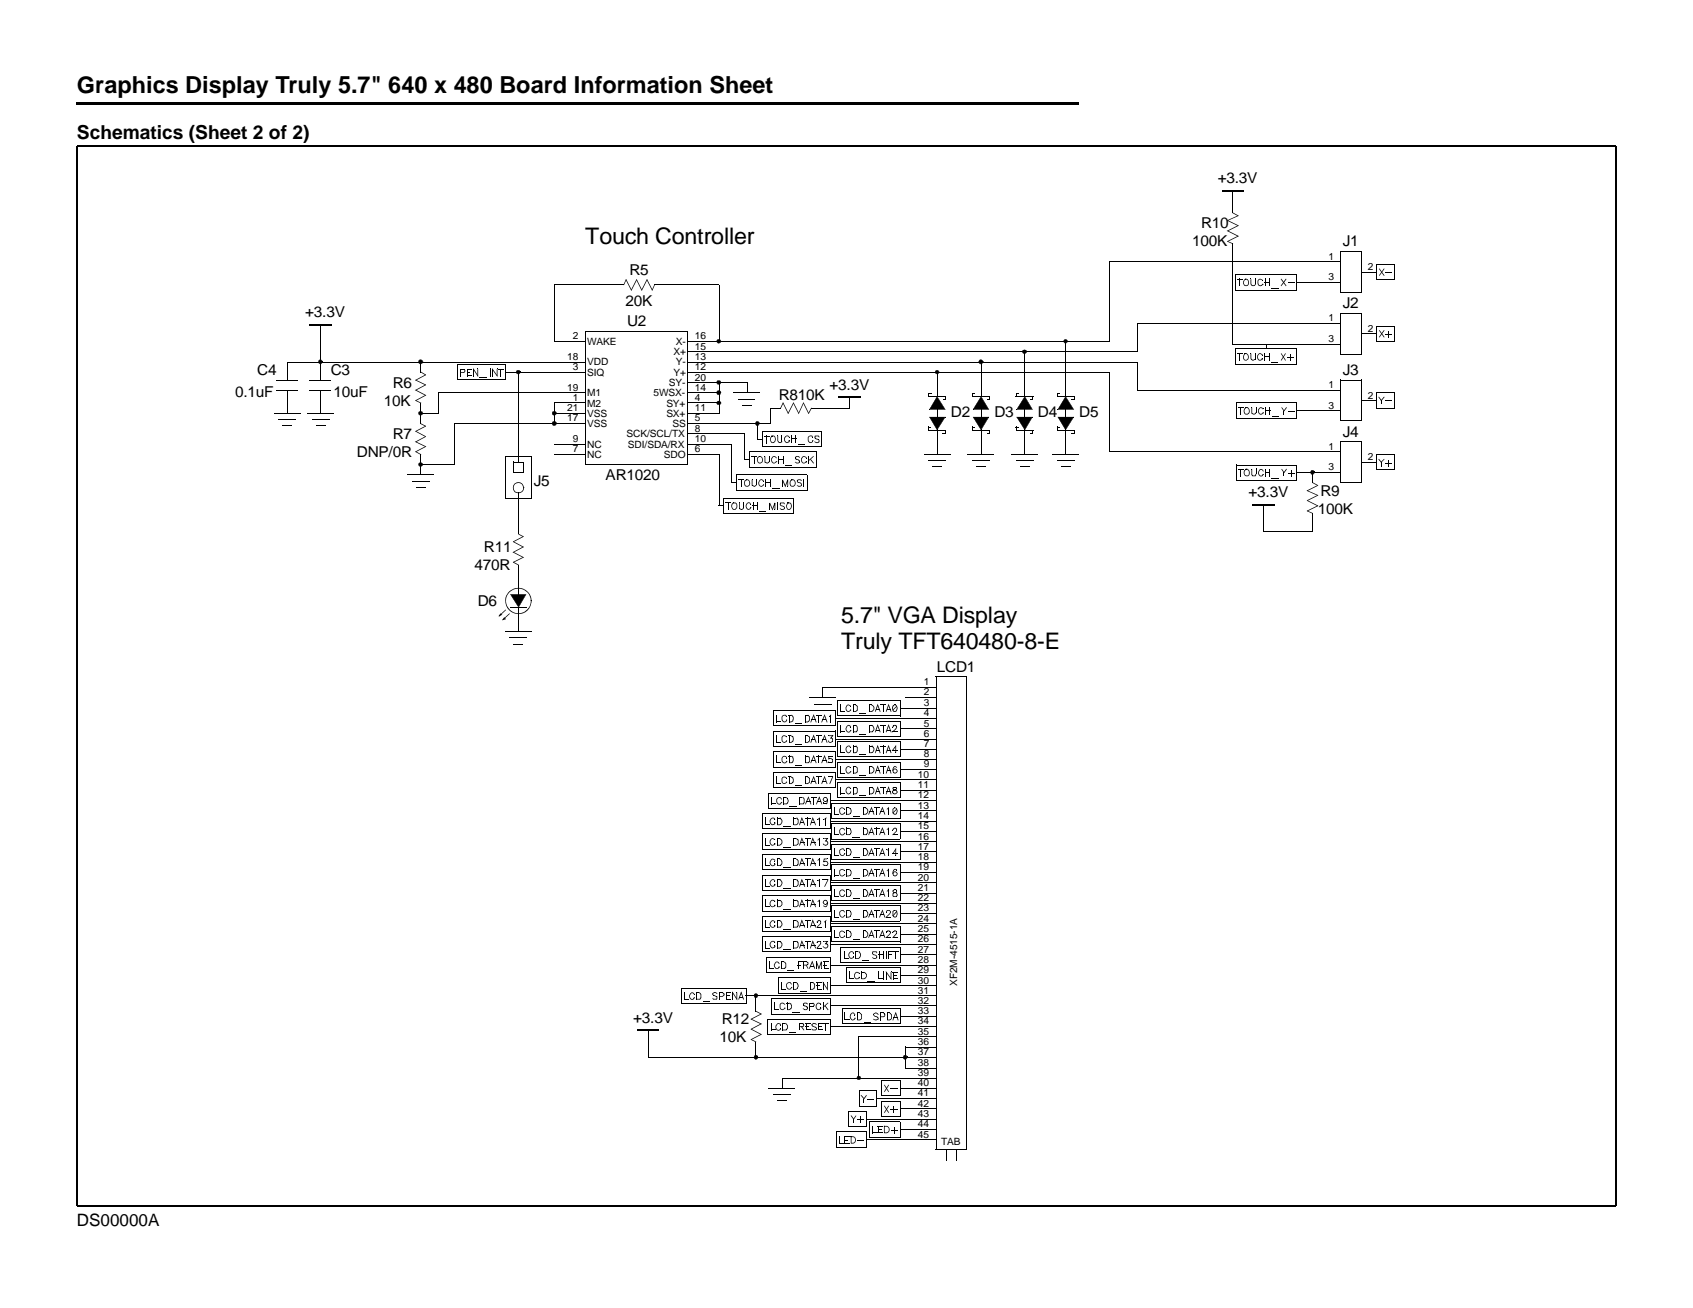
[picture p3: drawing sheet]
<svg xmlns="http://www.w3.org/2000/svg" width="279mm" height="216mm" viewBox="0 0 279 216" stroke-linecap="round" stroke-linejoin="round" font-family="sans-serif">
<defs><g id="words">
<text font-size="3.9" x="12.7" y="15.4">Graphics Display Truly 5.7&quot; 640 x 480 Board Information Sheet</text>
<g font-size="3.8">
<text x="96.6" y="40.3">Touch Controller</text>
<text x="138.8" y="102.9">5.7&quot; VGA Display</text>
<text x="138.8" y="107.1">Truly TFT640480-8-E</text>
</g>
<text font-size="3.2" x="12.7" y="23">Schematics (Sheet 2 of 2)</text>
<text font-size="2.8" x="12.7" y="202.4">DS00000A</text>
<g font-size="2.5">
<text x="201" y="30.3">+3.3V</text>
<text x="196.7" y="40.7">100K</text>
<text x="198.2" y="37.7">R10</text>
<text x="221.6" y="40.7">J1</text>
<text x="103.9" y="45.4">R5</text>
<text x="50.4" y="52.3">+3.3V</text>
<text x="103.3" y="50.5">20K</text>
<text x="103.5" y="53.8">U2</text>
<text x="221.6" y="50.8">J2</text>
<text x="38.8" y="65.6">0.1uF</text>
<text x="42.5" y="61.9">C4</text>
<text x="54.6" y="61.9">C3</text>
<text x="55.1" y="65.6">10uF</text>
<text x="64.8" y="64">R6</text>
<text x="136.9" y="64.3">+3.3V</text>
<text x="221.6" y="61.9">J3</text>
<text x="63.4" y="67">10K</text>
<text x="128.5" y="66.1">R810K</text>
<text x="156.9" y="68.8">D2</text>
<text x="164.1" y="68.8">D3</text>
<text x="171.3" y="68.8">D4</text>
<text x="178.1" y="68.8">D5</text>
<text x="58.9" y="75.5">DNP/0R</text>
<text x="64.8" y="72.5">R7</text>
<text x="221.6" y="72.1">J4</text>
<text x="88.1" y="80.3">J5</text>
<text x="99.9" y="79.2">AR1020</text>
<text x="206" y="82">+3.3V</text>
<text x="217.9" y="81.8">R9</text>
<text x="217.5" y="84.8">100K</text>
<text x="78.3" y="94.1">470R</text>
<text x="79.8" y="91.1">R11</text>
<text x="78.8" y="100.1">D6</text>
<text x="154.6" y="111">LCD1</text>
<text x="104.5" y="168.8">+3.3V</text>
<text x="118.7" y="172">10K</text>
<text x="119.1" y="169.1">R12</text>
</g>
<g font-size="1.7">
<text x="219.3" y="42.9">1</text>
<text x="219.3" y="46.2">3</text>
<text x="225.7" y="44.5">2</text>
<text x="219.3" y="53">1</text>
<text x="93.6" y="59.4">18</text>
<text x="94.6" y="56">2</text>
<text x="96.9" y="57">WAKE</text>
<text x="111.1" y="58.7">X+</text>
<text x="111.5" y="57">X-</text>
<text x="114.7" y="56">16</text>
<text x="114.7" y="59.4">13</text>
<text x="114.7" y="57.7">15</text>
<text x="219.3" y="56.4">3</text>
<text x="225.7" y="54.8">2</text>
<text x="93.6" y="64.5">19</text>
<text x="94.6" y="61.1">3</text>
<text x="96.9" y="60.3">VDD</text>
<text x="96.9" y="62">SIQ</text>
<text x="96.9" y="65.4">M1</text>
<text x="107.9" y="65.4">5WSX-</text>
<text x="110.4" y="63.8">SY-</text>
<text x="111.1" y="62">Y+</text>
<text x="111.5" y="60.3">Y-</text>
<text x="114.7" y="61.1">12</text>
<text x="114.7" y="62.8">20</text>
<text x="114.7" y="64.5">14</text>
<text x="219.3" y="64.1">1</text>
<text x="225.7" y="65.8">2</text>
<text x="93.6" y="67.9">21</text>
<text x="93.6" y="69.6">17</text>
<text x="94.6" y="66.2">1</text>
<text x="96.9" y="68.8">VSS</text>
<text x="96.9" y="67.1">M2</text>
<text x="96.9" y="70.5">VSS</text>
<text x="110" y="68.8">SX+</text>
<text x="110" y="67.1">SY+</text>
<text x="111" y="70.5">SS</text>
<text x="114.7" y="67.9">11</text>
<text x="114.7" y="71.3">8</text>
<text x="114.7" y="69.6">5</text>
<text x="114.7" y="66.2">4</text>
<text x="219.3" y="67.4">3</text>
<text x="94.6" y="73">9</text>
<text x="94.6" y="74.6">7</text>
<text x="96.9" y="73.9">NC</text>
<text x="96.9" y="75.6">NC</text>
<text x="103.4" y="72.2">SCK/SCL/TX</text>
<text x="103.6" y="73.9">SDI/SDA/RX</text>
<text x="109.6" y="75.6">SDO</text>
<text x="114.7" y="74.6">6</text>
<text x="114.7" y="73">10</text>
<text x="219.3" y="74.3">1</text>
<text x="219.3" y="77.6">3</text>
<text x="225.7" y="76">2</text>
<text x="152.4" y="113.1">1</text>
<text x="152.4" y="118.2">4</text>
<text x="152.4" y="120">5</text>
<text x="152.4" y="114.8">2</text>
<text x="152.4" y="116.5">3</text>
<text x="152.4" y="123.3">7</text>
<text x="152.4" y="125">8</text>
<text x="152.4" y="121.6">6</text>
<text x="151.5" y="128.4">10</text>
<text x="151.5" y="130.1">11</text>
<text x="151.5" y="131.8">12</text>
<text x="152.4" y="126.7">9</text>
<text x="151.5" y="133.5">13</text>
<text x="151.5" y="135.2">14</text>
<text x="151.5" y="136.8">15</text>
<text x="151.5" y="143.7">19</text>
<text x="151.5" y="138.6">16</text>
<text x="151.5" y="140.3">17</text>
<text x="151.5" y="141.9">18</text>
<text x="151.5" y="148.7">22</text>
<text x="151.5" y="145.4">20</text>
<text x="151.5" y="147.1">21</text>
<text x="151.5" y="153.8">25</text>
<text x="151.5" y="155.6">26</text>
<text x="151.5" y="150.5">23</text>
<text x="151.5" y="152.2">24</text>
<text x="151.5" y="158.9">28</text>
<text x="151.5" y="160.6">29</text>
<text x="151.5" y="157.3">27</text>
<text x="151.5" y="164">31</text>
<text x="151.5" y="165.7">32</text>
<text x="151.5" y="162.3">30</text>
<text x="151.5" y="167.4">33</text>
<text x="158" y="162.7" transform="rotate(-90 158 162.7)">XF2M-4515-1A</text>
<text x="151.5" y="169.1">34</text>
<text x="151.5" y="170.8">35</text>
<text x="151.5" y="172.5">36</text>
<text x="151.5" y="179.3">40</text>
<text x="151.5" y="174.2">37</text>
<text x="151.5" y="175.9">38</text>
<text x="151.5" y="177.6">39</text>
<text x="151.5" y="184.4">43</text>
<text x="151.5" y="181">41</text>
<text x="151.5" y="182.7">42</text>
<text x="151.5" y="186.1">44</text>
<text x="151.5" y="187.8">45</text>
<text x="155.3" y="189">TAB</text>
</g>
</g></defs>
<g fill="#000">
<path d="M12.7 16.8v.4zM202.5 39.8l.1 .1zM202.6 39.8l1.7-.9 .2 .1-1.9 .9zM202.6 38.1l1.7-.9 .1 .1-1.8 .9zM202.5 36.4h.1zM202.6 36.3l1.7-.7v.1l-1.7 .7zM202.6 36.3v.1zM202.6 39.8v.1zM203.4 31.8l.1 1.6zM203.4 33.4l.1 1.7zM203.5 35.1l-.1 .1zM202.4 38.1h.2l1.8 .8-.1 .1z"/>
<path d="M204.3 37.2l.1 .1zM204.3 35.6h.1zM204.4 37.2l-.1 .1zM202.6 36.3l1.8 .9-.1 .1-1.7-.9zM204.4 35.6l-.1 .1zM203.5 35.1l.9 .5-.1 .1-.9-.5zM47.4 59.8v1.2zM52.9 59.8v1.2zM52.9 53.8v1.7zM52.6 59.5a.3 .3 0 0 1 .4-.1 .3 .3 0 0 1 .1 .3l-.1-.3-.3 .1-.1 .2 .1 .2 .2 .1 .2-.1v-.2a.34 .34 0 0 1-.4 .4 .34 .34 0 0 1-.1-.5zM69.4 59.8l.1 1.6zM69.1 59.5a.35 .35 0 0 1 .4-.1 .35 .35 0 0 1 .2 .3l-.2-.3h-.2l-.2 .3 .1 .2 .2 .1 .2-.1 .1-.2a.37 .37 0 0 1-.5 .4 .37 .37 0 0 1-.1-.6z"/>
<path d="M96.5 54.6l.1 .1zM101.2 47l1.7 .1zM102.9 47l.1 .1zM103.3 46.1l.1 .1-.4 .8h-.1zM103.3 46.1l.1 .1zM103.3 46.2l.1-.1zM103.3 46.2l.1-.1 .8 1.8v.1zM105.1 46v.2l-.9 1.7h-.1zM105 46.2l.1-.1 .9 1.8h-.1zM105.9 47.9v.1zM106.7 46.1l.1 .1-.8 1.7h-.1zM105.9 47.9h.1z"/>
<path d="M106.7 46.1l.1 .1zM106.7 46.2l.1-.1zM106.7 46.2l.1-.1 .9 1.8h-.1zM107.6 47.9h.1zM108 47h.1l-.4 .9h-.1zM108 46.9l.1 .1zM108 47l1.7 .1zM113.4 54.6l.2 .1zM118.3 56.1a.34 .34 0 0 1 .4-.1 .34 .34 0 0 1 .2 .3v-.2l-.3-.1-.3 .3 .3 .3 .3-.1v-.2a.35 .35 0 0 1-.4 .4 .35 .35 0 0 1-.2-.6zM161.6 59.5a.35 .35 0 0 1 .4-.1 .35 .35 0 0 1 .2 .3l-.2-.3h-.3l-.1 .3 .1 .3h.1l.3-.1 .1-.2a.37 .37 0 0 1-.5 .4 .37 .37 0 0 1-.1-.6zM168.8 57.8l.4-.1 .2 .2v.1l-.1-.2h-.5v.3l.2 .2h.3l.1-.3a.35 .35 0 0 1-.5 .4 .35 .35 0 0 1-.1-.6zM175.6 56.1a.3 .3 0 0 1 .4-.1 .3 .3 0 0 1 .1 .3l-.2-.3-.3 .2v.1l.3 .3 .2-.3a.33 .33 0 0 1-.4 .4 .33 .33 0 0 1-.1-.6z"/>
<path d="M203.4 40.2l.1 1.8zM203.5 40.2v.1zM202.6 39.8l.9 .4-.1 .1-.8-.4zM204.2 58.3h.9v.1h-.9zM204.3 46v.1zM204.3 46h.8v.1h-.8zM204.6 58.3h.1v1.2h-.1zM204.6 46l.1 .1zM204.6 46.1h.1v1.1h-.1zM205.4 58.3l.1 .1zM205.5 58.3v.1zM205.5 46l.1 .1z"/>
<path d="M205.4 58.4h.1l-.2 .4v.3l.1 .3h.3l.2-.1 .1-.4-.1-.3-.2-.2h-.2v-.1a.64 .64 0 0 1 .6 .4 .64 .64 0 0 1-.3 .7l-.1 .1a.63 .63 0 0 1-.6-.4 .63 .63 0 0 1 .3-.7zM205.6 46v.1zM205.4 46.1l.1-.1 .1 .1-.2 .2-.1 .5 .2 .3h.3l.2-.2v-.5l-.2-.2-.2-.1v-.1a.6 .6 0 0 1 .5 .6 .6 .6 0 0 1-.6 .6h-.1a.68 .68 0 0 1-.1-1zM206.4 58.3l.1 .1zM206.4 46l.1 .1zM206.4 58.4h.1v.7l-.1 .1 .1-.1 .1 .2-.1 .1v-.1l.1 .1v-.1l.3 .2-.1-.1 .3-.1h-.2l.2-.1 .1 .2h-.2l-.1-.1 .1 .1-.1 .1-.4-.1zM206.4 46.1h.1v.8h-.1l.1-.1 .1 .2-.1 .1v-.1l.1 .2v-.2l.2 .1-.1 .1v-.1h.2v.1v-.1l.1-.1 .1 .1h-.1l.1-.1h.1a.46 .46 0 0 1-.4 .2 .46 .46 0 0 1-.4-.3zM207.1 58.3h.1v1h-.1zM207.2 46.8l.1 .1-.1 .2-.1-.1zM207.2 46h.1v.9h-.1zM208.2 58.6l.2 .1zM207.7 58.4l.3-.1 .4 .2v.1l-.4-.2-.3 .1-.1 .6 .2 .3h.1l.5-.2-.1 .2-.3 .1h-.2a.71 .71 0 0 1-.2-1.1z"/>
<path d="M208.2 59.2h.2zM208.3 46.9l.1 .1zM208.3 46.9h.2zM208.4 46.2v.2zM207.7 46.1l.3-.1 .4 .3v.1l-.2-.2-.3-.1-.2 .2v.5l.1 .3h.4l.1-.2 .1 .1-.1 .1a.42 .42 0 0 1-.5 .1 .42 .42 0 0 1-.3-.4v-.5zM208.6 58.3h.2v1.2h-.2zM208.6 58.8h.9v.2h-.9zM208.7 46h.1v1.2h-.1zM208.7 46.6h.8v.1h-.8zM208.9 56.8l.1 .8zM209.4 58.3h.1v1.2h-.1zM209.4 46h.1v1.2h-.1z"/>
<path d="M209.8 59.8h1.1v.1h-1.1zM209.8 47.5h1.2v.1h-1.2zM211.4 58.4l.1-.1zM211.4 58.4l.1-.1 .7 1.1-.1 .1zM211.4 59.4l.1 .1zM211.3 46.1l.2-.1zM211.4 46.1l.1-.1 .8 1.1-.1 .1zM211.4 47.1l.1 .1zM212.1 59.5h.1zM212.1 58.3l.1 .1zM212.1 58.3l.1 .1-.7 1.1-.1-.1zM212.2 47.2h.1z"/>
<path d="M212.2 46l.1 .1zM212.2 46l.1 .1-.8 1.1-.1-.1zM212.5 58.9h1v.2h-1zM212.5 46.6h1.1v.2h-1.1zM212.9 58.4h.2v1.1h-.2zM214 46.6l.9 .1zM219.5 43.2h1.8zM219.5 46.6l1.8 .1zM219.5 53.3l1.8 .1zM219.5 56.8l1.8 .1zM224.6 44.9h1.8zM224.6 55.1h1.8z"/>
<path d="M226.4 55.1h.8zM226.4 44.9h.8zM227.6 54.5h.1zM227.6 54.6l.1-.1 .8 1.1-.1 .1zM227.6 55.6l.1 .1zM227.6 44.4l.1-.1zM227.6 44.4l.1-.1 .8 1.1-.1 .1zM227.6 45.4l.1 .2zM228.4 55.7l.1-.1zM228.4 54.5l.1 .1zM228.4 54.5l.1 .1-.8 1.1-.1-.1zM228.4 45.5h.1z"/>
<path d="M228.4 44.3l.1 .1zM228.4 44.3l.1 .1-.8 1.1-.1-.1zM228.7 55.1h1v.1h-1zM228.7 44.9h1v.1h-1zM229.1 54.6h.2v1.1h-.2zM46.6 70.2h1.6v.1h-1.6zM47.4 66.1v.4zM47.4 61v1.8zM47.4 64.4v1.7zM47.4 66.5v1.7zM52.2 70.2h1.5v.1h-1.5zM52.9 66.1v.4z"/>
<path d="M52.9 66.5v1.7zM52.9 61v1.8zM52.9 64.4v1.7zM68.5 66.1l.1 .1zM68.6 66.1l1.6-.9h.2l-1.8 1zM68.6 64.3l1.6-.8 .1 .1-1.7 .9zM68.5 62.7l.1 .1zM68.6 62.7l1.6-.9 .1 .1-1.7 .9zM68.6 62.7v.1zM68.6 66v.2zM68.5 74.5l.1 .1zM68.6 74.5l1.6-.8h.2l-1.8 .9z"/>
<path d="M68.6 72.9l1.6-.9 .1 .1-1.7 .9zM68.5 71.2h.1zM68.6 71.1l1.6-.8 .1 .1-1.7 .8zM68.6 71.1v.1zM68.6 74.5v.1zM69.4 76.6l.1 1.8zM69.4 66.5l.1 1.7zM69.5 66.5v.1zM68.6 66.1l.9 .4-.1 .1-.8-.4zM69.4 61.3v.2zM69.4 75l.1 1.7zM69.4 68.2l.1 1.8z"/>
<path d="M69.5 75v.1zM68.6 74.5l.9 .5-.1 .1-.8-.5zM69.4 69.9v.1zM69.1 76.4a.36 .36 0 0 1 .4 0 .36 .36 0 0 1 .2 .3l-.1-.2-.2-.1-.3 .3 .3 .3 .3-.3a.35 .35 0 0 1-.4 .3 .35 .35 0 0 1-.2-.6zM69.1 67.9h.1a.39 .39 0 0 1 .4 0 .39 .39 0 0 1 .2 .3l-.2-.2-.2-.1-.2 .1-.1 .2 .1 .2 .2 .1 .3-.1v-.2a.36 .36 0 0 1-.5 .3 .36 .36 0 0 1-.1-.6zM68.5 64.4l.1-.1 1.7 .9-.1 .1zM70.2 63.5l.1 .1zM70.2 61.8l.1 .1zM70.3 63.5v.1zM68.6 62.7l1.7 .8-.1 .1-1.6-.8zM70.3 61.8v.2zM69.5 61.4l.8 .4-.1 .1-.8-.4z"/>
<path d="M68.5 72.9h.1l1.7 .8-.1 .1zM70.2 72l.1 .1zM70.2 70.3l.1 .1zM70.3 72v.1zM68.6 71.1l1.7 .9-.1 .1-1.6-.9zM70.3 70.3v.1zM69.5 69.9l.8 .4-.1 .1-.8-.4zM75.9 61.4l.1 .2zM75.9 60.9h.7v.1h-.7zM75.9 60.9h.2v1.2h-.2zM76 61.4h.5v.2v-.2h.1h.1h-.1l.2-.1h-.1l.1-.2-.1 .1-.1-.2 .2 .1v.2l-.3 .3h-.5zM76.6 60.9h.1v.1h-.1z"/>
<path d="M77 60.9h.8v.1h-.8zM77 60.9h.2v1.2h-.2zM77 61.3l.1 .2zM77.1 62h.7v.1h-.7zM77.1 61.3h.5v.2h-.5zM78.1 60.9h.1v1.2h-.1zM78.8 60.9h.1zM78.1 60.7l.8 1.3-.1 .1-.7-1.1zM78.8 60.9h.1v1.4l-.1-.3zM79.2 62.3v.1zM79.2 62.3h1.1v.1h-1.1zM80.8 60.9h.1z"/>
<path d="M80.8 60.9h.1v1.2h-.1zM81.2 60.9h.1v1.2h-.1zM82 60.9h.1zM81.2 60.7l.9 1.3-.1 .1-.8-1.1zM82 60.9h.1v1.3l-.1-.2zM82.2 60.9h.9v.1h-.9zM82.6 60.9h.1v1.2h-.1zM83.4 75.8h.1v.5h-.1zM83.4 61.4h.9zM84.2 61.4h1.4zM84.6 76.2h.2v1.9h-.2zM84.6 77.9h1.7v.2h-1.7z"/>
<path d="M84.7 76.2h1.7v.1h-1.7zM85.3 61.2a.34 .34 0 0 1 .3-.1 .34 .34 0 0 1 .3 .3l-.2-.2-.5 .1v.2l.3 .2 .2-.1 .2-.2a.35 .35 0 0 1-.5 .3 .35 .35 0 0 1-.1-.5zM86.3 76.3h.1v1.8h-.1zM87.6 75.4h.1v.5h-.1zM91.5 68.2v1.8zM91.5 66.5v1.7zM91.2 69.6a.36 .36 0 0 1 .4-.1 .36 .36 0 0 1 .2 .4l-.1-.2-.3-.1-.2 .1v.2v.2l.2 .1 .3-.1 .1-.2a.38 .38 0 0 1-.5 .4 .38 .38 0 0 1-.1-.7zM91.2 67.9a.42 .42 0 0 1 .7 .3l-.2-.2-.3-.1-.2 .1v.2v.2l.3 .1 .2-.1 .1-.2a.36 .36 0 0 1-.5 .3 .36 .36 0 0 1-.1-.6zM96.5 76.7h.1zM113.5 76.6l.1 .1zM118.6 63.1l.1 1.8zM118.6 64.8l.1 1.7z"/>
<path d="M118.6 66.5l.1 1.7zM118.3 66.3a.33 .33 0 0 1 .4-.1 .33 .33 0 0 1 .2 .3l-.2-.3h-.2l-.2 .3 .3 .3 .3-.1v-.2a.34 .34 0 0 1-.4 .3 .34 .34 0 0 1-.2-.5zM118.3 64.5a.34 .34 0 0 1 .4 0 .34 .34 0 0 1 .2 .3v-.2l-.3-.1-.3 .3 .1 .2 .2 .2 .3-.2v-.2a.37 .37 0 0 1-.5 .4 .37 .37 0 0 1-.1-.7zM118.3 62.9l.5-.1 .2 .2-.1 .1v-.2h-.5l-.1 .3 .2 .2 .4-.1v-.2a.35 .35 0 0 1-.5 .3 .35 .35 0 0 1-.1-.5zM120.7 79.6l.9 .1zM121.9 79.1h.8v.1h-.8zM122.3 79.1h.1v1.2h-.1zM122.5 66.8h1.6v.2h-1.6zM122.9 75.9h.9zM123.1 79.1l.2 .1zM123.1 79.1l.1 .1zM123.2 79.1v.1z"/>
<path d="M123.3 63.1v1.8zM122.9 79.3l.4-.1-.3 .2-.1 .5 .2 .3h.3l.2-.2v-.5l-.2-.3h-.2v-.1a.62 .62 0 0 1 .6 .5 .62 .62 0 0 1-.3 .6l-.5 .1a.69 .69 0 0 1-.1-1zM124 75.3l.1 .1zM124.1 79.1l.1 .1zM124.1 75.3h.7v.1h-.7zM124.1 79.2h.1l-.1 1v-.1l.4 .1-.1 .1 .1-.1 .1 .1-.1-.1 .2-.1v.1l-.1-.1 .2 .1-.1-.1 .2-.2-.3 .4-.3-.1v-.1v.1h-.2zM124.4 75.3h.1zM124.4 75.3h.1v1.2h-.1zM124.8 79.1h.1v.8h-.1zM125 72.4l.9 .1zM125.2 75.3h.2zM125.2 75.3l.1 .1z"/>
<path d="M124.7 69.6a.32 .32 0 0 1 .4-.1 .32 .32 0 0 1 .2 .4l-.2-.3h-.2l-.2 .3 .1 .3h.2h.1l.2-.3a.33 .33 0 0 1-.3 .4 .33 .33 0 0 1-.3-.4zM125.3 75.3v.1zM125 75.5l.4-.2-.3 .2v.6l.1 .2 .3 .1 .3-.2v-.5l-.3-.3h-.2v-.1a.64 .64 0 0 1 .6 .4 .64 .64 0 0 1-.2 .7l-.1 .1a.61 .61 0 0 1-.7-.3 .61 .61 0 0 1 .1-.7zM125.9 79.4l.2 .1zM125.4 79.2a.37 .37 0 0 1 .6 .1l.1 .1-.1 .1-.3-.3-.2 .1-.2 .3v.3l.3 .3 .4-.2v.1a.46 .46 0 0 1-.5 .2 .46 .46 0 0 1-.3-.4v-.3zM126 80v.1zM126 80h.1zM126.1 71.9h.9v.1h-.9zM126.2 75.3h.1zM126.2 75.3h.1l-.1 1 .1-.1 .3 .2v.1v-.1l.1 .1-.1-.1 .2-.1v.1l-.1-.1h.2h-.1l.2-.2-.3 .4-.3-.1v-.1v.1l-.2-.1zM126.3 79.1h.2v1.2h-.2zM126.3 79.7h.9v.1h-.9z"/>
<path d="M126.5 71.9l.1 .1zM126.5 72h.1v1.1h-.1zM126.9 75.3h.1v.8h-.1zM127 79.1h.2v1.2h-.2zM127.1 67.3l1.7 .1zM127.4 71.9v.1zM127.4 71.9l.1 .1zM127.3 71.9l.1 .1-.2 .7 .2 .3h.3l-.1 .1 .2-.2 .1-.4-.2-.5h-.3v-.1a.62 .62 0 0 1 .6 .4 .62 .62 0 0 1-.1 .7l-.2 .1a.65 .65 0 0 1-.6-.4 .65 .65 0 0 1 .2-.7zM128.1 75.6h.1zM127.5 75.4a.43 .43 0 0 1 .7 .1l-.1 .1-.3-.2h-.1l-.3 .2v.5l.2 .3 .5-.2h.1l-.4 .3h-.2a.62 .62 0 0 1-.2-1zM128.1 76.2h.1zM128.1 76.1l.1 .1z"/>
<path d="M128.3 71.9l.1 .1zM128.3 72h.1v.7l-.1 .1 .1-.1 .1 .2-.1 .1 .1-.1v.1l.1-.1 .2 .2-.1-.1 .3-.1h-.1h.1l.1 .1h-.2v-.1v.1l-.1 .1-.4-.1zM128.5 75.3h.1zM128.5 75.3h.1v1.2h-.1zM128.5 75.8h.8v.1h-.8zM128.8 67.3l.1 .1zM129 71.9h.1v1h-.1zM129.1 79.2h.1v1.1h-.1zM129.2 75.3h.1zM129.2 75.3h.1v1.2h-.1zM129.2 66.5h.1zM129.2 66.4l.1 .1z"/>
<path d="M129.2 66.5h.1l-.4 .9-.1-.1zM129.5 76.8h1.2v.1h-1.2zM130 68.3l.2-.1zM129.2 66.5h.1l.8 1.7-.1 .1zM130 68.2l.1 .1zM130.2 72.1l.1 .1zM130.2 72.7h.1zM129.6 72l.5-.1 .2 .2-.1 .1h.1l-.3-.2h-.2l-.3 .4 .1 .4 .2 .2 .4-.1v-.2h.1v.3h-.2a.56 .56 0 0 1-.6-.2 .56 .56 0 0 1 0-.6zM130.6 71.9h.1v1.2h-.1zM130.6 72.4h.8v.1h-.8zM130.6 79.1l.2 .1zM130.6 79.1l.1 .1z"/>
<path d="M130.7 79.1v.1zM130.4 79.3l.4-.1-.3 .2v.5l.1 .3h.3l.2-.1 .1-.4-.2-.4-.3-.1v-.1l.3 .1a.65 .65 0 0 1 .3 .8l-.3 .3h-.5a.69 .69 0 0 1-.1-1zM130.9 66.5h.1zM130.9 66.4l.1 .1zM130.9 66.5h.1l-.9 1.8-.1-.1zM131.2 75.5h.1v.3h-.1zM131.3 76.2l-.1 .1zM131.3 75.7l.2 .1-.1 .1v-.1l.5 .1-.1 .2 .1-.1 .1 .1v.2l-.2 .2-.6-.1 .2-.1 .1 .1v.1v-.1h.2v.1l.1-.2 .1 .1-.1-.1 .1-.1 .1 .1-.1-.2h.1h-.2v-.1h.1l-.2-.1 .1-.1-.1 .1h-.3v-.2l-.1 .1zM131.3 71.9h.1v1.2h-.1zM131.3 76.2l.1 .1-.1 .1-.1-.1zM131.7 73.3h1.1v.1h-1.1zM130.9 66.5h.1l.9 1.7-.1 .1z"/>
<path d="M132 75.4v.2zM131.2 75.4l.3-.1 .5 .1-.1 .1h-.1l.1-.1-.1 .1-.1-.1v-.1v.1h-.2v-.1v.1l-.1 .1-.1-.1 .1 .1h-.1zM132.2 79.4l.2-.1zM131.6 79.2a.53 .53 0 0 1 .7 .1l-.1 .1v-.2v.1l-.2-.1v-.1v.1h-.2v-.1v.1l-.1 .1-.1-.1 .1 .1h-.2h.1l-.1 .1h.1v.2l.1-.1 .1 .1v.1v-.1l.3 .1 .2 .2v.3a.54 .54 0 0 1-.7 0l.1-.1 .1 .1v.1v-.1h.2v.1l.2-.2v.1l-.1-.1 .2 .1-.1-.3h.1h-.1l-.1-.1v-.1v.1l-.5-.2-.1-.3zM132.6 79.1h.1v1.2h-.1zM132.5 66.5h.2l-.9 1.9v-.2zM133 75.6h.1zM132.4 75.4l.3-.1 .4 .2-.1 .1v-.1h.1l-.5-.1-.3 .2v.5l.2 .3 .6-.2-.1 .2-.5 .1a.62 .62 0 0 1-.1-1zM133 76.2h.1zM133 76.1l.1 .1zM133.4 75.3h.1v1.2h-.1zM133.4 68.3l.1-.1z"/>
<path d="M132.6 66.4l.9 1.8-.1 .1-.9-1.8zM133.3 76.1h.2zM133.4 68.2l.1 .1zM133.7 75.8h.1zM133.7 75.9l.1-.1 .5 .6-.1 .1zM133.9 67.3l1.7 .1zM133.9 67.3l.1 .1zM133.9 67.3l.1 .1-.5 .9-.1-.1zM134.1 72.1l.1 .1zM134.1 72.7l.1 .1zM133.4 72a.42 .42 0 0 1 .7 .1v.1h.1h-.1l-.2-.2h-.3l-.2 .2 .2 .7 .3 .1 .2-.3 .1 .1-.1 .1a.43 .43 0 0 1-.4 .2 .43 .43 0 0 1-.3-.2l-.1-.7zM134.2 75.2l.1 .2z"/>
<path d="M133.4 76l.8-.7 .1 .1-.8 .7zM134.2 76.5l.1-.1zM134.5 72.8l-.1 .2zM134.4 73l.2-.1zM135.1 72.5h.1v.2h-.1zM135.1 72.2h.2zM134.5 71.9h.6l.1 .2-.1 .1v-.3v.1l-.6-.1 .1 .1-.1 .2-.1-.1 .2 .1-.1 .2 .1-.1 .1 .1v.1v-.1l.3 .1 .1 .2-.1-.1v-.1v.1l-.5-.2v-.1h.1l-.2-.1zM134.6 72.9l.1 .1v.1v-.1h.2v.1l.2-.2v.1l-.1-.1 .2 .1-.1-.1v-.3h.1v.4a.51 .51 0 0 1-.7 0zM140.2 65.6l.1 1.8zM153.2 70.4h.5v.1h-.5zM153.2 70.4h.2v.7h-.2zM153.2 64.9h.2v.6h-.2z"/>
<path d="M153.3 64.9h.4v.1h-.4zM153.4 68.9l1.3 2.1zM153.9 77h1.6v.1h-1.6zM154.6 70.9h.1v.7h-.1zM154.6 68.2h.1v.7h-.1zM154.6 67.5h.1v.8h-.1zM154.6 64.8h.1v.7h-.1zM154.6 61.4l.1 1.8zM154.6 71.6l.1 1.7zM154.6 63.1l.1 1.8zM156 68.8l-1.3 2.2zM154.6 73.3l.1 1.7z"/>
<path d="M154.6 65.4l-1.2 2.2zM154.4 61.2a.31 .31 0 0 1 .4-.1 .31 .31 0 0 1 .1 .3l-.1-.2h-.2l-.2 .2 .3 .3 .2-.3a.33 .33 0 0 1-.4 .3 .33 .33 0 0 1-.1-.5zM155.6 71.4h.5v.2h-.5zM155.6 65.9h.4v.1h-.4zM154.6 65.4l1.4 2.2zM156 71h.1v.6h-.1zM156 65.3h.1v.7h-.1zM160.4 70.4h.5v.1h-.5zM160.4 70.4h.2v.7h-.2zM160.4 64.9h.2v.6h-.2zM160.5 64.9h.4v.1h-.4zM160.6 68.9l1.3 2.1z"/>
<path d="M161.1 77h1.6v.1h-1.6zM161.8 70.9h.2v.7h-.2zM161.8 68.2h.2v.7h-.2zM161.8 67.5h.2v.8h-.2zM161.8 64.8h.2v.7h-.2zM161.9 71.6v1.7zM161.9 63.1v1.8zM163.2 68.8l-1.3 2.2zM161.9 73.3v1.7zM161.9 65.4l-1.3 2.2zM162.9 71.4h.4v.2h-.4zM162.9 65.9h.3v.1h-.3z"/>
<path d="M161.9 65.4l1.3 2.2zM163.2 71h.1v.6h-.1zM163.2 65.3h.1v.7h-.1zM167.6 70.4h.6v.1h-.6zM167.6 70.4h.2v.7h-.2zM167.6 64.9h.2v.6h-.2zM167.7 64.9h.5v.1h-.5zM167.8 68.9l1.3 2.1zM168.4 77h1.5v.1h-1.5zM169.1 70.9h.1v.7h-.1zM169.1 68.2h.1v.7h-.1zM169.1 68.2l.1 .1z"/>
<path d="M169.1 67.5h.1v.7h-.1zM169.1 65.5h.1zM169.1 64.8h.1v.7h-.1zM169.1 73.3l.1 1.7zM169.1 71.6l.1 1.7zM169.1 63.1l.1 1.8zM170.3 68.8l-1.1 2.2zM169.1 65.4l-1.3 2.2zM170.1 71.4h.4v.2h-.4zM170.1 65.9h.4v.1h-.4zM169.1 65.4l1.2 2.2zM170.3 68.8h.1z"/>
<path d="M170.4 71h.1v.6h-.1zM170.4 65.3h.1v.7h-.1zM170.5 65.3v.2zM174.5 70.4h.4v.1h-.4zM174.5 70.4h.1v.7h-.1zM174.5 71v.1zM174.5 64.9h.1v.6h-.1zM174.5 64.9h.4v.1h-.4zM174.6 68.9l1.3 2.1zM175.2 77h1.5v.1h-1.5zM175.8 70.9l.1 .1zM175.8 71h.1v.6h-.1z"/>
<path d="M175.8 68.2h.1zM175.8 68.2h.1v.7h-.1zM175.8 68.2l.1 .1zM175.8 67.5h.1v.7h-.1zM175.8 65.5h.1zM175.8 64.8h.1v.7h-.1zM175.8 71.6l.1 1.7zM175.8 63.1l.1 1.8zM177.2 68.8l-1.3 2.2zM175.8 73.3l.1 1.7zM175.8 65.4l-1.2 2.2zM176.8 71.4h.5v.2h-.5z"/>
<path d="M176.8 65.9h.4v.1h-.4zM175.9 65.4l1.3 2.2zM177.2 71h.1zM177.2 71h.1v.6h-.1zM177.2 65.3h.1v.7h-.1zM177.2 65.3l.1 .2zM204.3 77.4h.9v.1h-.9zM204.3 67.2h.9v.1h-.9zM204.7 77.4h.2v1.2h-.2zM204.7 67.2h.2v1.2h-.2zM205.6 77.4l.1 .1zM205.6 67.2l.1 .1z"/>
<path d="M205.7 77.4v.1zM205.4 77.6l.3-.2v.1l-.3 .4v.3l.1 .2 .4 .1 .2-.2v-.5l-.2-.3h-.2v-.1h.2l.2 .2a.82 .82 0 0 1 0 .9l-.1 .1a.61 .61 0 0 1-.7-.3 .61 .61 0 0 1 .1-.7zM205.7 67.2v.1zM205.4 67.4l.2-.2 .1 .1-.2 .2-.1 .5 .1 .3h.3l.3-.2v-.5l-.2-.3h-.2v-.1l.3 .1a.68 .68 0 0 1 0 1.1h-.1a.6 .6 0 0 1-.6-.3 .6 .6 0 0 1 .1-.7zM206.5 77.4h.2zM206.5 67.2l.2 .1zM206.5 77.4h.2v1h-.2l.2-.1 .1 .2-.1 .1v-.1h.4l.1 .1-.1-.1 .1-.1h.1h-.1v-.2h.1l-.1 .4h-.5l-.2-.2zM206.5 67.3h.2l-.1 1v-.1l.2 .1-.1 .1 .1-.2 .1 .1v.1l.1-.1v.1l-.1-.1 .2-.1 .1 .1h-.1l.2-.1h-.1v-.1h.1a.47 .47 0 0 1-.3 .3 .47 .47 0 0 1-.5-.1zM207.2 77.4h.1v.8h-.1zM207.2 67.2h.1v.9h-.1zM208.5 77.7v.2zM207.8 77.6a.4 .4 0 0 1 .4-.2 .4 .4 0 0 1 .3 .3l-.1 .1-.1-.2h-.3l-.2 .3 .1 .6h.4l.1-.2 .1 .1-.1 .1a.52 .52 0 0 1-.7 0 .52 .52 0 0 1 0-.7z"/>
<path d="M208.4 78.3l.1 .1zM208.4 78.3h.2zM208.4 68.1l.1 .1zM208.4 68.1h.2zM208.5 67.4v.2zM207.8 67.4a.42 .42 0 0 1 .7 .1l-.1 .1-.4-.2-.2 .3v.3l.2 .3h.3l.1-.2 .1 .1a.46 .46 0 0 1-.5 .2 .46 .46 0 0 1-.4-.4v-.4zM208.8 77.4h.1zM208.8 77.4h.1v1.2h-.1zM208.8 77.9l.1 .2zM208.8 67.2h.1v1.2h-.1zM208.8 67.8h.8v.1h-.8zM208.9 77.9h.7v.2h-.7z"/>
<path d="M209.5 77.4h.1zM209.5 77.4h.1v1.2h-.1zM209.5 67.2h.1v1.2h-.1zM209.9 78.9l.1 .1zM209.9 68.7h1.1v.1h-1.1zM210 78.9h1v.1h-1zM211.5 77.4h.1zM211.5 77.5l.1-.1 .4 .6h-.1zM211.5 67.3l.1-.1zM211.5 67.3l.1-.1 .4 .6-.1 .1zM211.8 78h.2v.6h-.2zM211.8 67.8h.2v.6h-.2z"/>
<path d="M211.9 78v.1zM211.9 67.8v.1zM212.3 77.4l.1 .1zM212.3 77.4l.1 .1-.4 .5h-.1zM212.3 67.2l.1 .1zM212.3 67.2l.1 .1-.4 .6-.1-.1zM212.5 78h1.1v.1h-1.1zM212.5 67.8h1.1v.2h-1.1zM213 77.6h.1v1h-.1zM214 78h.9zM214 67.8l.9 .1zM214.9 78h1.7z"/>
<path d="M216.6 78v1.7zM216.6 79.6v.1zM216.6 79.6l.9 .5-.1 .1-.8-.5zM216.3 77.7a.32 .32 0 0 1 .4-.1 .32 .32 0 0 1 .2 .3l-.2-.2h-.2l-.2 .2 .1 .3 .2 .1 .3-.4a.35 .35 0 0 1-.3 .5 .42 .42 0 0 1-.3-.7zM219.5 64.4h1.8zM219.5 67.8l1.8 .1zM219.5 74.5l1.8 .1zM219.5 78h1.8zM224.6 66.1h1.8zM224.7 76.3h1.7zM226.4 76.3h.8zM226.4 66.1h.8z"/>
<path d="M227.5 75.8h.1zM227.5 75.9l.1-.1 .4 .5h-.1zM227.5 65.6l.1-.1zM227.5 65.6l.1-.1 .4 .6h-.1zM227.9 76.3h.1v.7h-.1zM227.9 66.1h.1v.6h-.1zM227.9 76.3h.1zM227.9 66.1l.1 .1zM228.4 75.7l.1 .2zM228.4 75.8l.1 .1-.5 .4-.1-.1zM228.4 65.5l.1 .1zM228.4 65.5l.1 .1-.5 .5h-.1z"/>
<path d="M228.6 76.4h1v.1h-1zM228.6 66.1h1v.2h-1zM229 75.9h.2v1.1h-.2zM68.7 80.3h1.5v.2h-1.5zM84.2 98.1l1.4 2.1zM84.6 92.8l.2 .1zM84.7 92.8l1.6-.9 .2 .1-1.7 .9zM84.7 91.1l1.6-.9 .1 .1-1.6 .9zM84.6 89.4l.2 .1zM84.7 89.4l1.6-.9 .1 .1-1.6 .9zM84.7 89.3v.2zM84.7 92.7v.2z"/>
<path d="M85.5 97.4h.1v.8h-.1zM85.6 95v.8zM85.6 93.2v1.8zM85.6 86.4v1.8zM85.6 93.2v.1zM84.8 92.8l.8 .4v.1l-.9-.4zM85.6 88.1v.1zM85.6 95.7v1.8zM84.6 91.2l.2-.1 1.6 .8-.1 .2zM86.3 90.2l.1 .1zM86.3 88.5l.1 .1zM86.4 90.2v.2z"/>
<path d="M84.8 89.4l1.6 .8-.1 .1-1.6-.8zM86.4 88.5v.1zM85.6 88.1l.8 .4-.1 .1-.7-.4zM86.4 80.5h.1zM84.9 79.9a.95 .95 0 0 1 1-.2 .95 .95 0 0 1 .6 .8h-.1l-.3-.6-.5-.2-.6 .2-.2 .6 .2 .6 .6 .2 .5-.2 .3-.6h.1a.93 .93 0 0 1-1.3 .9 .93 .93 0 0 1-.3-1.5zM86.4 80.4l.1 .1zM87.6 99.1l.1 .1zM84 97.6a2.2 2.2 0 0 1 2.4-.4 2.2 2.2 0 0 1 1.3 1.9h-.1l-.2-.8-.4-.6-.7-.4-.7-.1-.8 .1-.7 .4-.4 .6-.2 .9 .2 .8 .4 .6 .7 .5 .8 .1 .7-.1 .7-.5 .5-.6 .1-.9h.1a2.18 2.18 0 0 1-3 2.1 2.18 2.18 0 0 1-.7-3.6zM87.6 99.1h.1zM118.6 83.5h.9zM119.8 83h.8v.1h-.8zM120.2 83h.1v1.2h-.1z"/>
<path d="M121 83l.1 .1zM121.1 83l.1 .1zM120.9 83h.2v.1l-.2 .1-.1 .5 .2 .3 .3 .1 .2-.3v-.5l-.1-.2h-.3v-.1h.3a.64 .64 0 0 1 .2 .8l-.1 .3a.52 .52 0 0 1-.7-.1 .52 .52 0 0 1-.1-.6zM121.1 83v.1zM122 83h.1zM122 83h.1l-.1 1v-.1l.4 .3v-.1l.1-.1 .1 .1-.1-.1h.2l-.1-.1 .2-.1-.4 .4-.2-.1v-.1v.1l-.2-.1zM122.7 83h.1v.8h-.1zM123.8 83.2l.2 .1zM123.3 83.1l.3-.2 .3 .3-.1 .1-.1-.2h-.3l-.2 .3 .2 .6h.1l.3-.1v-.1h.2l-.2 .3a.54 .54 0 0 1-.6-.2 .54 .54 0 0 1-.1-.7zM123.8 83.8h.2zM123.8 83.7l.2 .1zM124.2 83h.2v1.2h-.2z"/>
<path d="M124.2 83.4h.9v.1h-.9zM124.9 83h.2v1.2h-.2zM125.3 84.3h1.2v.2h-1.2zM127 83h.1v1.2h-.1zM127.4 80.6h1.2v.1h-1.2zM127 83h.1l.5 1.1h-.2l-.4-1.1h.1zM127.8 84.1l.2 .1zM127.8 83h.2v1.1h-.2v-1.1h.2l-.5 1.3-.1-.2zM128.3 83h.1v1.2h-.1zM128.8 83.9l-.1 .1zM128.7 84h.2zM129.4 83.2h.1z"/>
<path d="M128.8 83h.6l.1 .1-.1 .1v-.2v.1l-.6-.1h.1l-.1 .2h-.1h.1l-.1 .2 .1-.1v.1h.1v.1v-.1l.5 .2a.4 .4 0 0 1-.1 .5 .4 .4 0 0 1-.5 0l.1-.1 .1 .1v.1v-.2h.2v.2l.1-.2 .1 .1-.1-.1 .1-.1 .1 .1-.1-.2h.1h-.1l-.1-.1 .1-.1-.1 .1-.1-.1 .1-.1-.1 .1-.4-.2-.1-.1zM129.1 79.2h.1l.5 1-.2 .1-.4-1.1h.1zM129.9 80.3h.2zM129.9 79.2h.2v1.1h-.2v-1.1h.2l-.5 1.2-.1-.2zM130 83h.1zM130 83l.1 .1zM130.1 83v.1zM129.9 83h.2l-.1 .1-.1 .6 .1 .3 .3 .1 .2-.3v-.5l-.1-.2h-.3v-.1h.3a.66 .66 0 0 1 .2 .8l-.2 .3a.58 .58 0 0 1-.6-.3 .58 .58 0 0 1 .1-.7zM131.6 80l-.1 .2zM131.5 80.2l.2-.1zM208.5 83.5l.1 1.7zM215.8 80.9l1.8 .9h-.2l-1.7-.8z"/>
<path d="M215.7 84.3v.1zM215.8 84.3l.8 .4v.1l-.9-.4zM215.7 82.6l.1 .1zM215.7 84.3l.1 .1zM215.7 82.5v.2zM215.8 82.6l1.7 .8-.1 .1-1.7-.8zM216.6 86.4v1.3zM216.6 84.7v1.8zM216.6 84.7v.1zM217.4 80.1l.2 .1zM215.6 81l1.8-.9 .1 .1-1.7 .8zM215.7 82.6l1.7-.9 .1 .1-1.7 .9z"/>
<path d="M217.4 83.4l.2 .1zM215.7 84.3l1.7-.9 .1 .1-1.7 .9zM217.5 83.4v.2zM217.5 80.1v.1zM82.4 101.7l.5-.2zM82.3 101.7h.1zM82.6 101.3l-.2 .4zM82.6 101.3l.2 .2zM83 102.3l.5-.1zM82.9 102.3l.1 .1zM83.2 101.9l-.2 .4zM83.2 101.9l.3 .3z"/>
<path d="M83.4 100.6l.1 .1zM82.3 101.6l1.1-1 .1 .1-1.1 1zM84.1 101.2v.1zM82.9 102.3l1.1-1h.1l-1.1 1.1zM84.8 106.3h1.5v.1h-1.5zM85.5 100.2h.1v.7h-.1zM85.6 102.5v1.8zM85.6 100.8v1.8zM85.5 100.2h.1zM86.8 98.1h.1l-1.3 2.1zM128.1 118h.1v1.2h-.1zM128.2 119.1h.7v.1h-.7z"/>
<path d="M129.8 118.2l.1 .1zM129.8 118.8l.1 .1zM129.1 118.1a.42 .42 0 0 1 .7 .1v.1h.1h-.1l-.2-.2h-.3l-.2 .2 .2 .7 .2 .1 .3-.3 .1 .1-.1 .1a.38 .38 0 0 1-.6 .1 .85 .85 0 0 1-.1-1zM130.2 118h.1v1.2h-.1zM130.2 118h.3v.1h-.3zM130.5 118l.4 .2-.1 .1h.1l.1 .1-.1 .5-.1-.1 .1 .1v.1l-.2 .1v-.1v.1l-.1 .1h-.4v-.1h.3l.1 .1-.1-.1 .4-.1h-.1l.1-.3h.1h-.1v-.2l.1-.1-.1 .1-.1-.2 .1-.1-.1 .1-.2-.2 .1-.1v.1h-.2zM131.2 119.4v.1zM131.2 119.4h1.1v.1h-1.1zM132.8 118h.1v1.2h-.1zM132.8 118h.5v.1h-.5zM133.3 118h.2l.1 .2-.1 .1 .1-.1v.1v.6l-.3 .3h-.4v-.1h.4v.1l-.1-.1 .2-.1 .1 .1-.1-.1h.2h-.1v-.2l.1 .1h-.1v-.6h.1h-.1l-.1-.3v.1h-.1zM133.8 119.1l.1 .2z"/>
<path d="M133.9 118.7l.1 .1zM134 118.7h.6v.1h-.6zM134.2 118l.1 .1-.4 1.1-.1-.1zM134.6 119.2h.2zM134.3 117.9l.4 1.2-.1 .1-.4-1.1zM134.8 118h.8v.1h-.8zM135.1 118h.1v1.2h-.1zM135.1 117.1h1.5v.2h-1.5zM135.6 119.1l.1 .2zM135.7 118.7h.7v.1h-.7zM135.8 113.4v1.8zM136 118l.1 .1-.4 1.1-.1-.1z"/>
<path d="M136.4 119.2h.2zM136.1 117.9l.4 1.2-.1 .1-.4-1.1zM136.8 118.2l.1 .1zM136.9 118.2l.1 .1h-.1zM137.2 117.9l-.2 .4-.1-.1zM137 118.1h.2v1.1h-.2zM137.9 118.5l.9 .1zM138.7 116.3h.1v1.2h-.1zM138.7 119.7h.1v1.2h-.1zM138.7 117.4h.7v.1h-.7zM140.3 116.5l.1 .1zM140.3 117.2h.1z"/>
<path d="M140.4 117.1v.1zM139.7 116.4l.4-.1 .3 .2-.1 .1-.4-.2-.2 .2v.5l.1 .2 .2 .1 .3-.2h.1a.46 .46 0 0 1-.5 .3 .46 .46 0 0 1-.3-.4v-.4zM140.7 116.3h.1v1.2h-.1zM140.7 116.3h.5v.1h-.5zM140.7 119.7h.1v1.2h-.1zM140.7 119.7h.5v.1h-.5zM141.2 116.3l.3 .2v.7l-.3 .3h-.4v-.1h.4v.1v-.1l.1-.1 .1 .1-.1-.1 .1-.1 .1 .1-.1-.1h.1h-.1v-.6l.1-.1-.1 .1 .1-.1-.1 .1-.1-.1 .1-.1-.1 .1-.1-.1zM141.7 117.8h1.2v.1h-1.2zM143.4 116.3h.1v1.2h-.1zM143.4 116.3h.4v.1h-.4zM143.4 119.7h.1v1.2h-.1zM143.4 119.7h.4v.1h-.4z"/>
<path d="M143.8 116.3a.63 .63 0 0 1 .4 .9l-.1 .1-.1-.1 .1 .1-.3 .2h-.4v-.1h.4v.1v-.1l.2-.1 .1 .1-.1-.1 .1-.1h.1h-.1l.2-.1h-.1v-.4h.1l-.1 .1-.1-.2 .1-.1-.1 .1-.1-.1v-.1v.1l-.2-.1zM144.4 117.4l.1 .1zM144.5 117h.6v.1h-.6zM144.8 116.3l.1 .1-.4 1.1-.1-.1zM144.8 119.7h.1l-.4 1.1h-.1zM145.2 117.5h.1zM144.8 116.2l.5 1.2-.1 .1-.4-1.1zM145.3 116.3h.9v.1h-.9zM145.3 119.7h.9v.1h-.9zM145.7 116.3h.2v1.2h-.2zM145.7 119.7h.2v1.2h-.2zM146.2 117.4l.1 .1z"/>
<path d="M146.3 117h.7v.1h-.7zM146.6 116.3l.1 .1-.4 1.1-.1-.1zM146.6 119.7h.1l-.4 1.1h-.1zM147 117.5h.1zM146.6 116.2l.5 1.2-.1 .1-.4-1.1zM147.3 117.2h.1zM147.5 116.3h.2v.1h-.2zM147.6 116.3l.1 .1zM147.4 116.4l.1 .1-.1 .1h-.1h.1l-.1 .2h-.1h.1v.2h-.1l.1-.1 .2 .4-.1 .1v-.1l.2 .1v.1v-.1h.1l.1 .1-.1-.1 .2-.1 .1 .1-.2-.1 .1-.1h.1h-.1l.1-.3 .1 .1h-.1v-.2h.1h-.1l-.1-.2h.1h-.1l-.1-.1 .1-.1v.1l-.2-.1v-.1a.7 .7 0 0 1 .3 1l-.2 .2-.4-.1a.84 .84 0 0 1 0-1l.2-.1v.1l-.1 .1zM148 116.5v.1zM147.3 117.2l.6-.7 .1 .1-.6 .6zM148.5 116.9h.9z"/>
<path d="M126.2 138.3h.2v1.3h-.2zM126.2 135h.2v1.2h-.2zM126.3 139.4h.7v.2h-.7zM126.3 136.1h.7v.1h-.7zM127.3 131.6h.1v1.2h-.1zM127.3 132.6h.7v.2h-.7zM127.8 138.6h.1zM127.8 139.3h.1zM127.8 139.2l.1 .1zM127.8 135.2l.1 .1zM127.8 135.8h.1zM127.2 138.5l.4-.2 .3 .3h-.1h.1l-.5-.1-.2 .2-.1 .4 .2 .3 .2 .1 .4-.2v.1l-.4 .2a.62 .62 0 0 1-.4-1z"/>
<path d="M127.2 135.1l.4-.1 .3 .1v.2h-.1h.1l-.2-.2h-.3l-.3 .3 .1 .5 .3 .2 .4-.3v.2l-.2 .1a.57 .57 0 0 1-.6-.2 .57 .57 0 0 1 0-.7zM128.1 128.2h.1v1.2h-.1zM128.1 121.4h.1v1.2h-.1zM128.1 124.7h.1v1.3h-.1zM128.2 129.3h.7v.1h-.7zM128.2 122.5h.7v.1h-.7zM128.2 125.8h.7v.2h-.7zM128.2 138.3h.1v1.3h-.1zM128.2 138.3h.5v.2h-.5zM128.2 135h.1v1.2h-.1zM128.2 135h.5v.1h-.5zM128.7 138.3l.2 .2-.1 .1 .1-.1 .1 .1 .1 .5-.2 .3-.1-.1 .1 .1-.2 .2h-.4v-.2h.4v.2l-.1-.1 .2-.1 .1 .1-.1-.1 .1-.2 .1 .1h-.1l.2-.2h-.1v-.3h.1l-.1 .1-.1-.2 .1-.1-.1 .1-.1-.2h.1l-.1 .1-.2-.1z"/>
<path d="M128.7 135h.2v.2h-.1h.1a.61 .61 0 0 1-.2 1h-.4v-.1h.4v.1l-.1-.1 .2-.1 .1 .1-.1-.1v-.1l.1 .1h-.1l.2-.3h.1h-.1v-.3h.1l-.1 .1-.1-.2 .1-.1-.1 .1-.1-.2v-.1v.1h-.1zM129 131.9v.1zM128.3 131.7a.39 .39 0 0 1 .6 .1v.2l-.1-.3h-.2l-.4 .3 .2 .6 .4 .1 .1-.3v.2a.43 .43 0 0 1-.5 .2 .43 .43 0 0 1-.3-.5v-.4zM128.9 132.4l.1 .1zM128.9 132.4l.2 .1zM129.3 139.8h1.2v.2h-1.2zM129.3 131.6h.1v1.2h-.1zM129.3 131.6h.4v.1h-.4zM129.3 136.4h1.2v.1h-1.2zM129.7 131.6l.3 .1v.2h-.1h.1l.1 .2v.3l-.1 .1-.1-.1 .1 .2-.1 .2h-.6v-.2h.5l.1 .2-.1-.1 .2-.2h-.1l.2-.2h-.1v-.2h.1h-.1l-.1-.2 .1-.2v.1l-.3-.1zM129.8 128.5h.1zM129.1 128.3a.46 .46 0 0 1 .7 .1l.1 .1h-.1l-.2-.1-.3-.1-.2 .2 .1 .7 .3 .1 .3-.2 .1 .1-.5 .2-.4-.2v-.7z"/>
<path d="M129.8 121.6l.1 .1zM129.8 125.1l.1 .1zM129.1 124.9a.44 .44 0 0 1 .4-.1 .44 .44 0 0 1 .4 .3l-.4-.2-.4 .2 .1 .6 .2 .2 .3-.1-.1 .1 .2-.3 .1 .1-.1 .2a.45 .45 0 0 1-.6 .1 .45 .45 0 0 1-.2-.5zM129.8 129.1l.1 .1zM129.8 129.1h.1zM129.8 122.3h.1zM129.8 122.2l.1 .1zM129.8 125.6l.1 .1zM129.1 121.5l.4-.1 .4 .2-.1 .1-.5-.2-.2 .2 .1 .6 .3 .2 .3-.2h.1l-.4 .3a.47 .47 0 0 1-.5-.4v-.5zM130.2 128.2h.1v1.2h-.1zM130.2 128.2h.3v.1h-.3zM130.2 121.4h.1v1.2h-.1z"/>
<path d="M130.2 121.4h.3v.1h-.3zM130.2 124.7h.1v1.3h-.1zM130.2 124.7h.3v.2h-.3zM130.5 128.2l.4 .2-.1 .1h.1l.1 .1-.1 .5h-.1l.1 .1-.2 .1v-.1v.1l-.1 .1h-.4v-.1h.3l.1 .1-.1-.1 .3-.2 .1 .1-.1-.1 .1-.2h.1h-.1v-.3h.1l-.1 .1-.1-.2 .1-.1-.1 .1-.1-.1v-.2v.2l-.2-.1zM130.5 121.4l.2 .1v.1v-.1h.2v.2h-.1l.1-.1 .1 .2-.1 .5h-.1l.1 .1-.2 .1v-.1v.1l-.1 .1h-.4v-.1h.3l.1 .1-.1-.1 .4-.1-.1-.1 .1-.2h.1h-.1v-.3h.1l-.1 .1-.1-.2 .1-.2-.1 .1h-.1l-.2-.1zM130.5 124.7l.2 .1v.1v-.1l.2 .1v.2h-.1h.1l.1 .1-.1 .5-.1-.1 .1 .1v.1l-.2 .2h-.5v-.2h.5v.2l-.1-.1 .3-.1h-.1l.1-.3h.1h-.1v-.2l.1-.1-.1 .1-.1-.2 .1-.2-.1 .1-.1-.1h-.2zM130.3 133l.1 .2zM130.4 133h1v.2h-1zM130.9 138.3h.2v1.3h-.2zM130.9 138.3h.5v.2h-.5zM130.9 135h.2v1.2h-.2zM130.9 135h.5v.1h-.5z"/>
<path d="M131.4 138.3l.2 .2v.1l.1-.1 .1 .1v.7l-.1 .1-.1-.1 .1 .1-.3 .2h-.4v-.2h.4v.2v-.1l.1-.1 .1 .1v-.2h.2h-.1v-.7h.1l-.1 .1-.1-.1-.1-.1h.1l-.1 .1-.1-.1zM131.4 135h.2l.1 .2h-.1l.2 .1v.6l-.4 .3h-.4v-.1h.4v.1v-.1l.1-.1 .1 .1-.1-.1 .1-.1 .1 .1h-.1l.2-.2h-.1v-.5l.1-.1-.1 .1h-.1v-.3v.1h-.2zM131.2 129.7h1.1v.1h-1.1zM131.2 122.9h1.1v.1h-1.1zM131.2 126.2h1.1v.1h-1.1zM132 131.6h.1v1.2h-.1zM132 131.6h.4v.1h-.4zM131.9 139.5l.1 .1zM132.4 131.6l.4 .3v.6l-.1 .1-.1-.1 .1 .1-.1 .2h-.6v-.2h.6v.1h-.1l.1-.2h.2h-.1v-.6h.1h-.1l-.1-.1 .1-.1-.1 .1v-.2l-.1 .1h-.1zM131.9 136.1l.1 .1zM132 139h.7v.2h-.7zM132 135.7l.1 .1z"/>
<path d="M132.1 135.7h.6v.1h-.6zM132.3 138.4h.1l-.4 1.1h-.1zM132.3 135l.1 .1-.4 1.1-.1-.1zM132.7 139.5l.2 .1zM132.3 138.2l.6 1.3h-.2l-.4-1.1zM132.7 136.2h.2zM132.3 134.9l.6 1.2-.2 .1-.4-1.1zM132.8 138.3h.9v.2h-.9zM132.8 128.2h.1v1.2h-.1zM132.8 128.2h.5v.1h-.5zM132.8 121.4h.1v1.2h-.1zM132.8 121.4h.5v.1h-.5z"/>
<path d="M132.8 135l.1 .1zM132.8 124.7h.1v1.3h-.1zM132.8 124.7h.5v.2h-.5zM133.3 128.2l.3 .2v.7l-.1 .2-.1-.1 .1 .1-.2 .1h-.4v-.1h.4v.1l-.1-.1 .3-.2 .1 .1-.1-.1h.1h-.1v-.6l.1-.1-.1 .1 .1-.1-.1 .1-.1-.1v-.2v.2l-.2-.1zM133.3 121.4l.3 .2v.7l-.3 .3h-.4v-.1h.4v.1l-.1-.1 .2-.1 .1 .1-.1-.1 .2-.1h-.1v-.6l.1-.1-.1 .1 .1-.2-.1 .1h-.1l.1-.1-.1 .1-.2-.1zM132.9 135h.8v.1h-.8zM133.3 124.7l.3 .2v.8v.1l-.1-.1 .1 .1-.1 .2h-.6v-.2h.5l.1 .1h-.1l.4-.6-.3 .4h.1h-.1v-.6h.1h-.1v-.1l.1-.1-.1 .1-.1-.1 .1-.1-.1 .1h-.2zM132.9 132.7l.1 .1zM133.1 132.3h.6v.1h-.6zM133.2 138.3h.1v1.3h-.1zM133.2 135h.1zM133.2 135h.1v1.2h-.1z"/>
<path d="M133.3 131.6h.2l-.5 1.1h-.1zM133.8 132.7h.1zM133.4 131.4l.5 1.3h-.1l-.4-1.1zM133.7 139.5l.1 .1zM133.7 136.1l.1 .1zM133.8 139h.7v.2h-.7zM133.8 135.7l.1 .1zM133.8 129.3l.1 .1zM133.8 122.5l.1 .1zM133.8 125.9l.1 .1zM133.9 135.7h.6v.1h-.6zM133.9 131.6h.8v.1h-.8z"/>
<path d="M133.9 128.9h.7v.1h-.7zM133.9 122.1h.7v.1h-.7zM133.9 125.5h.7v.1h-.7zM134.1 138.4h.1l-.4 1.1h-.1zM134.1 135l.1 .1-.4 1.1-.1-.1zM134.2 131.6h.1v1.2h-.1zM134.2 128.2l.1 .1-.4 1.1-.1-.1zM134.2 121.4l.1 .1-.4 1.1-.1-.1zM134.2 124.8h.1l-.4 1.1h-.1zM134.5 139.5l.2 .1zM134.1 138.2l.6 1.3h-.2l-.4-1.1zM134.5 136.2h.2z"/>
<path d="M134.1 134.9l.6 1.2-.2 .1-.4-1.1zM134.6 129.4h.2zM134.3 128.1l.4 1.2-.1 .1-.4-1.1zM134.6 122.6h.2zM134.3 121.2l.4 1.3-.1 .1-.4-1.1zM134.6 125.9h.2zM134.3 124.6l.4 1.3h-.1l-.4-1.1zM134.8 128.2h.8v.1h-.8zM134.8 121.4h.8v.1h-.8zM134.8 124.7h.8v.2h-.8zM134.7 132.7l.1 .1zM134.9 132.3h.6v.1h-.6z"/>
<path d="M134.9 135.1l.1 .2zM134.9 138.6l.1 .1zM134.9 138.6h.2l-.1 .1zM135 135.1l.1 .2h-.1zM135.3 138.2l-.2 .4-.1-.1zM135.3 134.9l-.2 .4-.1-.1zM135.1 128.2h.1v1.2h-.1zM135.1 121.4h.1v1.2h-.1zM135.1 124.7h.1v1.3h-.1zM135.1 138.4h.2v1.2h-.2zM135.1 135h.2v1.2h-.2zM135.1 131.6h.2l-.5 1.1h-.1z"/>
<path d="M135.6 132.7h.1zM135.2 131.4l.5 1.3h-.1l-.5-1.1zM135.6 129.3l.1 .1zM135.6 122.5l.1 .1zM135.6 125.9l.1 .1zM135.7 128.9h.7v.1h-.7zM135.7 122.1h.7v.1h-.7zM135.7 125.5l.1 .1zM135.8 125.5h.6v.1h-.6zM135.8 139.3h.1zM135.9 132.6h.5v.2h-.5zM135.9 132.5h.1v.2h-.1z"/>
<path d="M135.8 139.3h.1l.1 .1-.1 .1zM136 138.3v.2zM136 135.1v.2zM136 138.3h.7l-.5 .6v-.2l.4 .2a.43 .43 0 0 1 0 .5 .43 .43 0 0 1-.6 .1v-.1l.2 .1-.1 .1 .1-.2h.1v.2l.2-.2v.1v-.2l.1 .1-.1-.1 .1-.1h.1l-.2-.2 .1-.1h-.2l.1-.1-.1 .1v-.1v.1h-.3l.4-.5 .1 .1h-.6zM135.9 139.4l.1 .1h-.1zM136 135.1l.2 .2h-.2zM136.4 134.9l-.2 .4-.1-.1zM136 128.2l.1 .1-.4 1.1-.1-.1zM136 121.4l.1 .1-.4 1.1-.1-.1zM136 124.8h.1l-.4 1.1h-.1zM136.2 135h.2v1.2h-.2zM136.4 129.4h.2z"/>
<path d="M136.1 128.1l.4 1.2-.1 .1-.4-1.1zM136.4 122.6h.2zM136.1 121.2l.4 1.3-.1 .1-.4-1.1zM136.4 125.9h.2zM136.1 124.6l.4 1.3h-.1l-.4-1.1zM136.5 131.9l.1 .1zM135.9 131.7l.2-.1h.3a.87 .87 0 0 1 .1 1l-.1 .2v-.3l.1 .1-.1-.1 .1-.3h.1h-.1v-.2h.1h-.1l-.1-.2 .1-.1h-.1v-.1v.1h-.2l.1-.1-.1 .1v-.1v.1h-.2v-.1l.1 .1-.1 .1-.1-.1 .1 .1-.1 .2-.1-.1 .1 .1h-.1h.1l.1 .1-.1 .1 .1-.1 .1 .1-.1 .1 .1-.1 .1 .1-.1 .1 .1-.2v.2l.2-.2v.1v-.1v-.1l.1 .1-.1-.1 .1-.1h.1l-.2 .3a.43 .43 0 0 1-.6-.4zM136.7 128.2h.7v.1h-.7zM136.6 122.3h.2zM136.7 125.7v.1zM136.7 121.4l.1 .1zM136.7 122.3h.1v.1l-.1 .1z"/>
<path d="M136.7 124.7h.7v.2h-.7zM136.7 125.8h.5v.2h-.5zM136.7 125.8h.1v.1zM136.7 125.8h.1zM136.8 121.4h.8l-.5 .5v-.1l.4 .1v.5l-.2 .1-.1-.1 .1 .1-.2 .1-.4-.1h.3l-.1 .1v-.1h.2v.1v-.1l.3-.2 .1 .1h-.1v-.4h.1l-.2-.1h.1l-.1 .1-.1-.1 .1-.1-.1 .1h-.2l.4-.5 .1 .1h-.7zM136.7 124.8h.1v.5v-.1l.2-.1 .3 .1-.1 .1 .1-.1 .2 .1v.5l-.2 .2-.1-.1 .2-.2 .1 .1h-.1v-.5h.1l-.1 .1-.3-.2v-.1l-.2 .1v-.1l.1 .1-.3 .2zM136.9 129.3l.1 .1zM137.4 128.2h.1l-.5 1.2-.1-.1zM137.1 138.9h.8zM137.1 132.1l.8 .1zM137.1 135.5l.8 .1zM137.7 136.6h.1v1.2h-.1z"/>
<path d="M137.7 133.3h.1v1.2h-.1zM137.7 137.7h.7v.1h-.7zM137.7 134.3h.7v.2h-.7zM137.9 128.7l.9 .1zM137.9 122h.9zM137.9 125.3l.9 .1zM138.7 126.4h.1v1.3h-.1zM138.7 123.1h.1v1.2h-.1zM138.7 129.9h.1v1.2h-.1zM138.7 127.6h.7v.1h-.7zM138.7 124.2h.7v.1h-.7zM138.7 131h.7v.1h-.7z"/>
<path d="M138.7 120.7h.7v.2h-.7zM139.4 137v.1zM138.6 136.8a.45 .45 0 0 1 .8 .2l-.1 .1-.3-.3-.4 .2v.4l.2 .3h.4l.1-.2 .1 .1v.1a.45 .45 0 0 1-.6 .2 .45 .45 0 0 1-.3-.5v-.4zM139.3 137.5l.1 .1zM139.3 137.5h.2zM139.3 134.1l.1 .1zM139.3 134.1l.2 .1zM139.4 133.5v.1zM138.7 133.4l.3-.1 .4 .2v.1l-.5-.2-.3 .2 .1 .6 .3 .2 .3-.3 .1 .1-.1 .1a.46 .46 0 0 1-.5 .2 .46 .46 0 0 1-.3-.5v-.4zM139.7 136.6h.1v1.2h-.1zM139.7 136.6h.4v.2h-.4zM139.7 133.3h.1v1.2h-.1z"/>
<path d="M139.7 133.3h.4v.1h-.4zM140.1 136.6l.2 .1-.1 .1 .1-.1 .1 .1v.2h-.1h.1l.1 .1v.3l-.1 .2-.1-.1 .1 .1-.1 .2h-.5v-.1h.4l.1 .1-.1-.1 .2-.1-.1-.1 .2-.1h-.1v-.2l.1-.1-.1 .1-.1-.2 .1-.2v.1l-.2-.1h-.1zM140.1 133.3l.2 .1-.1 .1 .1-.1h.1v.2h-.1l.1-.1 .1 .2v.4l-.1 .1h-.1h.1l-.1 .2h.1l-.6 .1v-.2h.3v.2v-.2h.1l.1 .1-.1-.1h.2l-.1-.1 .2-.2h-.1v-.3h.1l-.1 .1-.1-.2 .1-.2v.1h-.2l-.1-.1zM140.3 126.7h.1zM140.3 123.3l.1 .1zM140.3 123.9l.1 .1zM140.3 123.8l.1 .2zM140.3 130.2l.1 .1zM139.7 130l.4-.1 .3 .3h-.1l-.2-.2-.3 .1-.1 .2 .1 .6 .2 .1 .3-.1v-.2l.1 .1-.1 .2a.56 .56 0 0 1-.7-.2 .56 .56 0 0 1 0-.6zM140.3 130.7l.1 .1zM140.3 120l.1 .1zM139.7 119.8l.4-.1h.2l.1 .3h-.1l-.2-.2-.3 .1-.1 .5 .1 .3 .2 .1 .3-.3 .1 .1a.46 .46 0 0 1-.5 .3 .46 .46 0 0 1-.3-.5z"/>
<path d="M140.3 127.3l.1 .1zM140.3 127.3l.2 .1zM140.3 120.5l.1 .1zM140.3 120.5l.2 .1zM139.7 126.6l.4-.2 .3 .3-.1 .1-.2-.2h-.2l-.2 .3 .1 .6 .2 .1 .3-.3 .1 .2a.51 .51 0 0 1-.7 .1 .51 .51 0 0 1-.1-.7zM139.7 123.2l.6-.1 .1 .2-.1 .1-.1-.2h-.3l-.2 .3 .1 .6 .2 .1 .3-.3 .1 .1-.1 .2a.55 .55 0 0 1-.7-.1 .55 .55 0 0 1 0-.7zM140.7 138.1l.1 .1zM140.7 134.7h1.2v.2h-1.2zM140.7 126.4h.1v1.3h-.1zM140.7 126.4h.5v.2h-.5zM140.7 123.1h.1v1.2h-.1zM140.7 123.1h.5v.1h-.5z"/>
<path d="M140.7 129.9h.1v1.2h-.1zM140.7 129.9h.5v.1h-.5zM140.8 138.1h1.1v.1h-1.1zM141.2 126.4l.3 .3v.7l-.3 .3h-.4v-.1h.4v.1v-.1l.1-.1 .1 .1-.1-.1 .1-.1 .1 .1-.1-.2 .1 .1h-.1v-.7h.1l-.1 .1-.1-.2h.1l-.1 .1-.1-.1zM141.2 123.1h.2l.1 .2-.1 .1 .1-.1v.1v.6l-.1 .2-.6 .1v-.1h.4v.1v-.1l.1-.1 .1 .1-.1-.1h.2h-.1v-.2h.1h-.1v-.5l.1-.1-.1 .1-.1-.3v.1h-.1zM141.2 129.9h.2l.1 .2-.1 .1 .1-.1v.1v.6l-.1 .2-.6 .1v-.1h.4v.1v-.1l.1-.1 .1 .1-.1-.1h.2h-.1v-.2h.1h-.1v-.5h.1h-.1l-.1-.3v.1h-.1zM141.2 119.7a.71 .71 0 0 1 .3 1l-.1-.1 .1 .1-.1 .2h-.6v-.2h.5l.1 .1h-.1l.1-.2h.1h-.1v-.6h.1l-.1 .1v-.2l.1-.1-.1 .1v-.2l-.1 .1h-.1zM141.7 128h1.2v.1h-1.2zM141.7 124.5l.1 .1zM141.7 131.3l.1 .1zM141.7 121.1h1.2v.2h-1.2zM141.8 124.5h1.1v.1h-1.1z"/>
<path d="M141.8 131.3h1.1v.1h-1.1zM142.4 136.6h.1v1.2h-.1zM142.4 136.6h.4v.2h-.4zM142.4 133.3h.1v1.2h-.1zM142.4 133.3h.4v.1h-.4zM142.8 136.6l.3 .2 .2 .6-.2 .3-.1-.1h.1l-.1 .2h-.6v-.1l.6 .1h-.1l.1-.2 .1-.1 .1 .1-.1-.1 .2-.1h-.1v-.2l.1-.1-.1 .1-.1-.1-.1-.2 .1-.1-.1 .1v-.2v.1h-.2zM142.8 133.3a.63 .63 0 0 1 .4 .9l-.1 .1-.1-.1 .1 .1-.3 .2h-.4v-.2h.4v.2v-.2h.2v.1l-.1-.1 .2-.2 .1 .1h-.1l.2-.2h-.1v-.3h.1l-.1 .1-.1-.2 .1-.1-.1 .1-.2-.1 .1-.1v.1l-.2-.1zM143.4 126.4h.1v1.3h-.1zM143.4 126.4h.4v.2h-.4zM143.4 123.1h.1v1.2h-.1zM143.4 123.1h.4v.1h-.4zM143.4 129.9h.1v1.2h-.1z"/>
<path d="M143.4 129.9h.4v.1h-.4zM143.3 137.8l.1 .1zM143.3 134.4l.1 .1zM143.4 137.4l.1 .1zM143.4 134h.7v.1h-.7zM143.8 126.4l.3 .2-.1 .1 .1-.1 .1 .1 .1 .6-.2 .2-.1-.1 .1 .1-.1 .1-.6 .1v-.1h.4v.1v-.1l.2-.1 .1 .1-.1-.1 .1-.2 .1 .1h-.1l.2-.2h-.1v-.3h.1l-.1 .1-.1-.2 .1-.1-.1 .1-.1-.2v.1l-.2-.1zM143.8 123.1h.2l.1 .2h-.1l.2 .1 .1 .4-.1 .2-.1-.1 .1 .1-.1 .2-.7 .1v-.1h.4v.1v-.1l.2-.1 .1 .1-.1-.1h.1h-.1l.2-.3h.1h-.1v-.3h.1l-.1 .1-.1-.2 .1-.1-.1 .1-.2-.2 .1-.1v.1h-.2zM143.8 129.9h.2l.1 .2h-.1h.1a.64 .64 0 0 1-.3 1h-.4v-.1h.4v.1v-.1l.2-.1 .1 .1-.1-.1h.1h-.1l.1-.2 .1 .1-.1-.1 .2-.1h-.1v-.3h.1l-.1 .1-.1-.2h.1h-.1l-.2-.2 .1-.1v.1h-.2zM143.8 119.7h.3l.1 .3-.1 .1 .1-.1 .1 .2v.3l-.2 .2-.1-.1 .1 .1-.1 .2h-.6v-.2l.7 .1h-.2l.1-.2 .1-.1 .1 .1-.1-.1 .2-.1h-.1v-.2h.1h-.1l-.2-.3 .1-.1-.1 .1v-.2v.1h-.2zM143.5 137.4h.6v.1h-.6zM143.8 136.7h.1l-.5 1.1h-.1zM143.8 133.3h.1l-.5 1.1h-.1z"/>
<path d="M144.2 137.8h.1zM143.8 136.5l.5 1.3h-.1l-.4-1.1zM144.2 134.4l.1 .1zM143.8 133.2l.5 1.2h-.1l-.4-1.1zM144.3 136.6l.1 .2zM144.3 133.3h.8v.1h-.8zM144.4 136.6h.7v.2h-.7zM144.4 127.6l.1 .1zM144.4 124.2l.1 .1zM144.4 131l.1 .1zM144.4 120.8l.1 .1zM144.5 127.1h.6v.2h-.6z"/>
<path d="M144.5 123.8l.1 .1zM144.5 130.6l.1 .1zM144.5 120.4h.6v.2h-.6zM144.6 123.8h.5v.1h-.5zM144.6 130.6h.5v.1h-.5zM144.6 136.6l.2 .1zM144.6 136.7h.2v1.1h-.2zM144.6 133.3h.2v1.2h-.2zM144.8 126.5h.1l-.4 1.1h-.1zM144.8 123.1l.1 .1-.4 1.1-.1-.1zM144.8 129.9l.1 .1-.4 1.1-.1-.1zM145.2 127.6l.1 .1z"/>
<path d="M144.8 126.3l.5 1.3h-.1l-.4-1.1zM145.2 124.3h.1zM144.8 123l.5 1.2-.1 .1-.4-1.1zM145.2 131.1h.1zM144.8 129.8l.5 1.2-.1 .1-.4-1.1zM145.2 120.8h.1zM144.8 119.5l.5 1.3h-.1l-.4-1.1zM145.1 137.8l.1 .1zM145.1 134.4l.1 .1zM145.3 137.4h.6v.1h-.6zM145.3 134h.6v.1h-.6zM145.3 126.4h.9v.2h-.9z"/>
<path d="M145.3 123.1l.1 .1zM145.3 129.9l.1 .1zM145.4 123.1h.8v.1h-.8zM145.4 129.9h.8v.1h-.8zM145.6 136.7h.1l-.5 1.1h-.1zM145.6 133.3h.1l-.5 1.1h-.1zM145.7 126.4h.2v1.3h-.2zM145.7 123.1h.2zM145.7 123.1h.2v1.2h-.2zM145.7 129.9l.2 .1zM145.7 130h.2v1.1h-.2zM146 137.8h.1z"/>
<path d="M145.6 136.5l.5 1.3h-.1l-.4-1.1zM146 134.4l.1 .1zM145.6 133.2l.5 1.2h-.1l-.4-1.1zM146.2 127.6l.1 .1zM146.2 124.2l.1 .1zM146.2 131l.1 .1zM146.2 120.8l.1 .1zM146.3 127.1h.7v.2h-.7zM146.3 123.8h.7v.1h-.7zM146.3 130.6l.1 .1zM146.3 120.4h.7v.2h-.7zM146.3 136.9l.2 .1z"/>
<path d="M146.4 136.9l.3-.4-.2 .5zM146.3 133.6h.2zM146.4 133.5l.3-.3-.2 .4zM146.4 130.6h.6v.1h-.6zM146.6 136.7h.1v1.1h-.1zM146.6 133.3h.1v1.2h-.1zM146.6 126.5h.1l-.4 1.1h-.1zM146.6 123.1l.1 .1-.4 1.1-.1-.1zM146.6 129.9l.1 .1-.4 1.1-.1-.1zM147 127.6l.1 .1zM146.6 126.3l.5 1.3h-.1l-.4-1.1zM147 124.3h.1z"/>
<path d="M146.6 123l.5 1.2-.1 .1-.4-1.1zM147 131.1h.1zM146.6 129.8l.5 1.2-.1 .1-.4-1.1zM147 120.8h.1zM146.6 119.5l.5 1.3h-.1l-.4-1.1zM147.3 123.8h.8v.1h-.8zM147.3 120.7h.8v.2h-.8zM147.3 137l.1 .1zM147.4 136.8h.2l-.1-.1 .1-.1h.3l.1 .1-.2 .1 .1-.1 .1 .1v.4l-.6 .6h-.2l.7-.7 .1 .1h-.1v-.4h.1l-.1 .1-.1-.2h.1l-.3 .1v-.2v.1l-.1 .2 .1-.1h-.2v.2l-.1-.1 .1 .1h-.1zM147.3 120l.1 .1zM147.4 119.7h.2h.4l-.2 .2 .1-.1 .1 .3v.1h-.2h.2l-.1 .2-.1-.1 .1-.3 .1 .1-.1-.1h.1h-.1l-.1-.2h.2h-.3l.1-.1-.1 .1h-.1v-.1v.1h-.2v-.1l.1 .2-.1 .1-.1-.1 .1 .1h-.1l.1-.2 .1 .1h-.1zM147.4 137.7h.7v.1h-.7z"/>
<path d="M147.3 134.2h.1zM147.3 127.2l.1 .1zM147.4 127l.1 .1-.1 .1h-.1zM147.5 129.9h.2v.1h-.2zM147.4 127l.1-.1 .1 .1zM147.6 133.3h.1v.1h-.1zM147.6 129.9l.1 .1zM147.4 129.9h.2v.1l-.2-.1 .1 .1-.1 .1h-.1h.1l-.1 .1h.1h.1l-.1 .1 .1-.1v.2v-.1l.3 .1-.1 .1v-.1h.2l.1 .2h-.1l.1-.1 .1 .1v.2l-.2 .2-.3 .1-.3-.2h.1h-.1l-.1-.1v-.2l.1-.1 .1 .1h-.1l.1-.2h.2v.1v-.1l.2-.1 .1 .1-.1-.1 .2-.1h-.1l.1-.1-.1 .1v-.3v.1h-.2v-.1h.2l.1 .2a.5 .5 0 0 1-.6 .4v-.1v.2l-.1 .1-.1-.1 .1 .2h-.1h.1l.2 .1h-.1v.1v-.1l.2 .1v.1v-.1h.1v.1v-.1l.2-.1v.1l-.1-.1 .2-.1 .1 .1-.1-.2h.1h-.1l-.2-.2 .2-.1-.3 .1-.3-.2-.1-.1zM147.6 133.3l.1 .1zM147.4 133.4l.2-.1 .1 .1-.1 .1-.1-.1 .1 .1-.3 .1h.1v.6h-.1l.1-.1 .2 .2-.1 .1v-.1h.2v.2v-.2l.1 .2-.1-.2h.2l.1 .1-.2-.1 .1-.1h.1h-.1l.1-.3h.1h-.1v-.1h.1h-.1l-.1-.2 .1-.1-.1 .1-.1-.1 .1-.1v.1l-.2-.1v-.1a.7 .7 0 0 1 .3 1l-.4 .2-.3-.3v-.7zM147.8 124.2l.1 .1zM147.9 123v1.2h-.1v-1.1z"/>
<path d="M147.1 120.9l.7-.6 .1 .1-.6 .5zM147.8 123.1l.1 .1-.6 .7h-.1zM147.9 126.7h.2zM147.5 126.6h.1l-.1 .2-.1-.1 .1 .1-.1 .2h-.1h.1v.2h-.1h.1l.1 .3h-.1l.1-.1v.2v-.1l.2 .1v.1v-.1l.1 .1-.1-.1 .2-.1v.1l-.1-.1 .1-.1 .1 .1-.1-.1 .2-.1h-.1l.1-.1-.1 .1-.1-.2 .1-.1-.1 .1v-.2v.1h-.2v-.1v.1l-.1-.1 .1 .1h-.2v-.1a.41 .41 0 0 1 .5 .1 .41 .41 0 0 1 0 .5h.1a.4 .4 0 0 1-.7 0l-.1-.5 .2-.4 .2-.2 .3 .2-.1 .1-.1-.1h.1v.1l-.2-.1v-.2v.2l-.1-.1 .1 .1-.1 .1zM148 133.5v.1zM147.3 134.1l.6-.6 .1 .1-.6 .6zM148.5 137.2l.9 .1zM148.5 133.8h.9zM148.5 127l.9 .1zM148.5 123.6l.9 .1zM148.5 130.4l.9 .1zM148.5 120.2l.9 .1z"/>
<path d="M126.2 151.9h.2v1.2h-.2zM126.2 148.5h.2v1.2h-.2zM126.2 141.7h.2v1.2h-.2zM126.2 155.3h.2v1.2h-.2zM126.2 145.2h.2v1.2h-.2zM126.3 153h.7v.1h-.7zM126.3 149.6h.7v.1h-.7zM126.3 142.8h.7v.1h-.7zM126.3 156.4h.7v.1h-.7zM126.3 146.3h.7v.1h-.7zM126.9 158.7h.1v1.2h-.1zM126.9 159.8h.7v.1h-.7z"/>
<path d="M127.8 152.3h.1zM127.2 152.1a.4 .4 0 0 1 .4-.2 .4 .4 0 0 1 .3 .4l-.4-.3-.4 .4 .1 .4 .2 .2h.3l.1-.2 .1 .1a.53 .53 0 0 1-.7 .1 .53 .53 0 0 1-.1-.8zM127.8 152.8h.1zM127.8 152.7l.1 .1zM127.8 148.8l.1 .1zM127.2 148.6a.44 .44 0 0 1 .7 .2l-.5-.1-.3 .3v.3l.3 .3 .5-.2v.2l-.4 .2a.59 .59 0 0 1-.4-1zM127.8 149.4h.1zM127.8 142.1l.1 .1zM127.3 141.8l.6 .1v.2h-.1v-.2l.1 .1-.5-.1-.3 .3 .1 .5 .3 .2 .4-.3a.46 .46 0 0 1-.5 .4 .46 .46 0 0 1-.4-.5v-.3zM127.8 142.6h.1zM127.8 155.6h.1zM127.8 156.2h.1z"/>
<path d="M127.8 156.1l.1 .1zM127.8 145.5h.1zM127.2 145.3a.39 .39 0 0 1 .4-.2 .39 .39 0 0 1 .3 .4l-.3-.3-.5 .4 .1 .5 .3 .1h.3v-.2h.1v.2l-.1 .1a.55 .55 0 0 1-.7-.2 .55 .55 0 0 1 0-.7zM127.8 146h.1zM127.8 145.9l.1 .1zM127.2 155.4l.4-.1 .3 .2v.1h-.1h.1l-.2-.2h-.3l-.3 .4 .1 .4 .3 .2 .4-.2v.2l-.2 .1a.57 .57 0 0 1-.6-.3 .57 .57 0 0 1 0-.6zM128.2 151.9h.1v1.2h-.1zM128.2 151.9h.5v.1h-.5zM128.2 148.5h.1v1.2h-.1zM128.2 148.5h.5v.2h-.5zM128.2 141.7h.1v1.2h-.1zM128.2 141.7h.5v.1h-.5z"/>
<path d="M128.2 155.3h.1v1.2h-.1zM128.2 155.3h.5v.1h-.5zM128.2 145.2h.1v1.2h-.1zM128.2 145.2h.5v.1h-.5zM128.7 151.9l.2 .2a.61 .61 0 0 1 .1 .7l-.1 .1-.1-.1 .1 .1v.2h-.6v-.1l.6 .1-.1-.1v-.1l.1-.1h.1h-.1l.2-.1h-.1v-.3h.1l-.1 .1-.1-.2 .1-.1-.1 .1-.1-.2h.1h-.1v-.1v.1l-.2-.1zM128.7 148.5l.2 .1-.1 .2 .1-.1 .1 .1 .1 .5-.4 .4h-.4v-.1h.4v.1l-.1-.1 .2-.1 .1 .1-.1-.1 .1-.1 .1 .1-.1-.1 .2-.1h-.1v-.3l.1-.1-.1 .1-.1-.1 .1-.1-.1 .1-.1-.2v-.1v.1h-.2zM128.7 141.7l.2 .2 .2 .6-.2 .3-.1-.1h.1v.2h-.6v-.1l.6 .1h-.1v-.2l.1-.1 .1 .1-.1-.1 .2-.1h-.1v-.3h.1l-.1 .1-.1-.2-.1-.1 .1-.1-.1 .1 .1-.2-.1 .1-.2-.1zM128.7 155.3h.2v.2l-.1 .1 .1-.1a.61 .61 0 0 1-.2 1h-.4v-.1h.4v.1l-.1-.1h.2h.1h-.1v-.1l.1 .1-.1-.1 .2-.3h.1h-.1v-.2h.1h-.1l-.1-.1 .1-.1-.1 .1-.1-.3v-.1v.1h-.1zM128.7 145.2h.2v.2h-.1l.1-.1 .1 .1 .1 .5-.1 .1h-.1h.1l-.1 .3-.6 .1v-.1h.4v.1l-.1-.1 .2-.1 .1 .1-.1-.1v-.1l.1 .1-.1-.1 .2-.3h.1h-.1v-.2h.1h-.1l-.1-.1 .1-.1-.1 .1-.1-.3v.1h-.1zM128.6 159v.2zM128 158.7l.4 .1 .2 .2-.1 .1-.1-.2-.3-.1-.3 .4v.2l.3 .4h.3l.1-.2 .1 .1a.38 .38 0 0 1-.4 .3 .38 .38 0 0 1-.4-.3l-.1-.5zM128.5 159.6l.1 .1z"/>
<path d="M128.5 159.6h.2zM128.9 158.7h.1v1.2h-.1zM128.9 158.7h.4v.1h-.4zM129.3 158.7l.5 .3v.7h-.2v-.1v.1v.2h-.6v-.1l.6 .1-.1-.1v-.1l.3-.1h-.2v-.5l.2-.1-.2 .1-.1-.2h.1h-.1l.1-.1-.1 .1-.2-.1zM129.3 153.4h1.2v.1h-1.2zM129.3 150v.1zM129.3 143.2h1.2v.1h-1.2zM129.3 156.7h1.2v.1h-1.2zM129.3 146.6h1.2v.1h-1.2zM129.3 150h1.2v.1h-1.2zM130.9 151.9h.2v1.2h-.2zM130.9 151.9h.5v.1h-.5z"/>
<path d="M130.9 148.5h.2v1.2h-.2zM130.9 148.5h.5v.2h-.5zM130.9 141.7h.2v1.2h-.2zM130.9 141.7h.5v.1h-.5zM130.9 155.3h.2v1.2h-.2zM130.9 155.3h.5v.1h-.5zM130.9 145.2h.2v1.2h-.2zM130.9 145.2h.5v.1h-.5zM131.4 151.6l.4 .6v.6l-.1 .2-.1-.2 .1 .1-.1 .2h-.6v-.1l.6 .1-.1-.1 .1-.1 .2-.1h-.1v-.5l.1-.1-.1 .1-.1-.2h.1h-.1h-.1l.1-.1-.1 .1-.1-.1v-.1l.3 .2zM131.4 148.5l.2 .1v.2l.1-.1 .1 .1v.7l-.1 .1-.1-.1 .1 .1-.3 .1h-.4v-.1h.4v.1v-.1l.1-.1 .1 .1v-.1l.2-.1h-.1v-.6h.1l-.1 .1-.2-.2 .1-.1-.1 .1h-.1zM131.4 141.7l.4 .4v.6l-.1 .1-.1-.1h.1l-.1 .2h-.6v-.1l.6 .1h-.1l.1-.2 .2-.1h-.1v-.5h.1h-.1l-.1-.1 .1-.1-.1 .1v-.2l-.1 .1-.1-.1zM131.4 155.3h.2l.1 .2-.1 .1h.2v.6l-.4 .3h-.4v-.1h.4v.1v-.1h.1h.1h-.1l.1-.1 .1 .1-.1-.1 .2-.1h-.1v-.6h.1l-.1 .1-.1-.1v-.3v.1h-.2z"/>
<path d="M131.4 145.2h.2l.1 .2h-.1h.2v.6l-.4 .4h-.4v-.1h.4v.1v-.1l.1-.1 .1 .1-.1-.1 .1-.1 .1 .1-.1-.1 .2-.1h-.1v-.5l.1-.1-.1 .1-.2-.3h.1v.1h-.2zM131.7 158.7h.7v.1h-.7zM131.7 158.7h.1v1.2h-.1zM131.7 159.2h.5v.2h-.5zM131.9 153l.1 .1zM131.9 149.6l.1 .2zM131.9 142.9l.1 .1zM131.9 156.5l.1 .1zM131.9 146.3l.1 .1zM132 152.7h.7v.1h-.7zM132 149.2h.7v.2h-.7zM132 142.5h.7v.1h-.7z"/>
<path d="M132 156h.7v.1h-.7zM132 145.9h.7v.1h-.7zM132.3 151.9l.1 .1-.4 1.1-.1-.1zM132.3 148.6h.1l-.4 1.1-.1-.1zM132.3 141.8h.1l-.4 1.1h-.1zM132.3 155.4h.1l-.4 1.1h-.1zM132.3 145.2h.1l-.4 1.1h-.1zM132.6 159.2l.1 .2zM132.6 158.7h.5v.1h-.5zM132.6 158.7h.1v1.2h-.1zM132.7 159.2h.4l.1 .2-.1-.1 .2-.1v.1l-.6 .1zM132.7 153.1h.2z"/>
<path d="M132.3 151.8l.6 1.2-.2 .1-.4-1.1zM132.7 149.7h.2zM132.3 148.4l.6 1.2-.2 .1-.4-1.1zM132.7 142.9h.2zM132.3 141.6l.6 1.3h-.2l-.4-1.1zM132.7 156.5h.2zM132.3 155.2l.6 1.3h-.2l-.4-1.1zM132.7 146.3l.2 .1zM132.3 145l.6 1.3h-.2l-.4-1.1zM132.8 151.9h.9v.1h-.9zM132.8 148.5h.9v.2h-.9zM132.8 141.7h.9v.1h-.9z"/>
<path d="M132.8 155.3h.9v.1h-.9zM132.8 145.2h.9v.1h-.9zM133 159.3h.1zM133 159.3h.1l.3 .5-.1 .1zM133.2 151.9h.1v1.2h-.1zM133.2 148.5h.1v1.2h-.1zM133.2 141.7h.1v1.2h-.1zM133.2 155.3h.1v1.2h-.1zM133.2 145.2h.1v1.2h-.1zM133.3 159.2h.1v.1h-.1zM133.1 158.7l.3 .2v.3h-.1v-.3h.1l-.1 .1-.1-.1 .1-.1-.1 .1-.1-.1zM133.3 159.9h.1z"/>
<path d="M133.5 159.8l.1 .1zM133.7 159.5h.6v.1h-.6zM133.7 153l.1 .1zM133.7 149.6l.1 .2zM133.7 142.9l.1 .1zM133.7 156.5l.1 .1zM133.7 146.3l.1 .1zM133.8 152.7h.7v.1h-.7zM133.8 149.2h.7v.2h-.7zM133.8 142.5h.7v.1h-.7zM133.8 156h.7v.1h-.7zM133.8 145.9h.7v.1h-.7z"/>
<path d="M134 158.7l.1 .1-.5 1.1-.1-.1zM134.1 151.9l.1 .1-.4 1.1-.1-.1zM134.1 148.6h.1l-.4 1.1-.1-.1zM134.1 141.8h.1l-.4 1.1h-.1zM134.1 155.4h.1l-.4 1.1h-.1zM134.1 145.2h.1l-.4 1.1h-.1zM134.4 159.9h.1zM134 158.6l.5 1.2-.1 .1-.4-1.1zM134.5 153.1h.2zM134.1 151.8l.6 1.2-.2 .1-.4-1.1zM134.5 149.7h.2zM134.1 148.4l.6 1.2-.2 .1-.4-1.1z"/>
<path d="M134.5 142.9h.2zM134.1 141.6l.6 1.3h-.2l-.4-1.1zM134.5 156.5h.2zM134.1 155.2l.6 1.3h-.2l-.4-1.1zM134.5 146.3l.2 .1zM134.1 145l.6 1.3h-.2l-.4-1.1zM134.7 158.7h.1v1.2h-.1zM134.8 152.3h.1zM134.9 152l.1-.1 .4 .1 .1 .4-.6 .7h-.2l.7-.7 .1 .1-.1-.1v-.3h.1h-.2l.1-.1-.1 .1v-.1v-.1v.1h-.2v-.1v.1h-.2l.1 .1-.2 .2 .1-.2h.1zM134.8 155.6l.1 .1zM134.9 155.3h.5l.1 .5-.2 .2v-.1l.1 .1-.5 .5h-.2l.7-.8 .1 .1h-.1v-.3h.1l-.2-.1 .1-.1v.1h-.4v-.1v.1l-.2 .2 .1-.2 .1 .1zM134.8 153h.8v.1h-.8z"/>
<path d="M134.8 156.4h.8v.1h-.8zM134.9 145.3l.1 .1zM134.9 148.8l.1 .1zM134.9 148.8l.4-.4-.3 .5zM134.9 142h.1zM134.9 142l.4-.4-.3 .4zM135 145.3l.1 .1h-.1zM135 145.3l.3-.2v.2l-.2 .1zM134.7 158.7h.1l.4 1.1-.1 .1-.4-1.1 .1-.1zM135.1 148.6h.2v1.1h-.2zM135.1 141.8h.2v1.1h-.2zM135.1 145.2h.2v1.2h-.2z"/>
<path d="M135.5 159.9h.1zM135.5 158.7h.1v1.2h-.1v-1.2l.1 .1-.5 1.2v-.2zM135.8 145.2h.8v.1h-.8zM135.8 142.6v.1zM135.8 156.2v.1zM135.9 149.4v.2zM135.8 142.7h.1h.1l-.1 .1zM135.9 156.2l.1 .1-.1 .1-.1-.1zM136 158.7h.8v.1h-.8zM136 158.7h.1v1.2h-.1zM136 159.2h.5v.2h-.5zM136 155.3v.1z"/>
<path d="M136 149.5h.1l-.1 .1h-.1zM135.9 156.4l.1-.1 .1 .1h-.1zM136 152.2l.1 .1zM136 152.1h.1l.1 .1-.1 .1zM136 159.8h.8v.1h-.8zM136 155.3h.7l-.5 .6v-.2l.3 .1v.1v-.1a.42 .42 0 0 1 .1 .6 .42 .42 0 0 1-.6 0h.1h.1l-.1 .1 .1-.1h.1v.1l.2-.1v.1v-.2l.1 .1-.1-.1 .1-.2 .1 .1h-.1v-.2h.1l-.1 .1-.1-.2 .1-.1-.2 .1v-.2v.2h-.3l.4-.6 .1 .1h-.6zM136 146.3l.1 .1zM136.6 145.2h.2l-.7 1.2-.1-.1zM136.1 152.1l.3-.3v.2l-.2 .1zM135.9 149.6h.3l-.1 .1zM136.2 152h.2v1.1h-.2zM136.5 141.7v.1z"/>
<path d="M136 141.7h.5v.1h-.5h.1l-.2 .5v-.1l.2 .1-.1-.1 .2-.1 .4 .1 .1 .4-.1 .1h-.1h.1l-.1 .2h-.5l-.1-.1 .1-.1 .1 .1-.1-.1 .1 .1-.1 .1v-.1h.5v.1v-.2l-.1 .1 .2-.3 .1 .1-.2-.2 .1-.1h-.2l.1-.1v.1l-.2-.1 .1-.1-.2 .1v-.1v.1l-.4 .1zM136.5 148.9l.1 .1zM135.9 148.7l.1-.1a.38 .38 0 0 1 .5 .1l.1 .5-.1 .4-.2 .1h-.2l.1-.1v.1l.2-.2v.1v-.2l.1 .1-.1-.1 .1-.2h.1h-.1v-.2h.1h-.1l-.1-.2 .1-.1h-.1v-.1v.1h-.2l.1-.2-.1 .2v-.2v.2h-.2v-.1l.1 .1-.1 .1-.1-.1 .1 .1-.1 .1h-.1l.1 .1h-.1l.1-.1 .1 .2-.1 .1 .1-.1 .1 .1h-.1h.1h.1l-.1 .2 .1-.2v.2l.2-.2v.1v-.1v-.1l.1 .1-.1-.1 .1-.2 .1 .1-.2 .3a.43 .43 0 0 1-.6-.4zM137.1 159.3h.8zM137.1 152.5h.8zM137.1 149.1l.8 .1zM137.1 142.3l.8 .1zM137.1 155.8l.8 .1zM137.1 145.7h.8zM137.7 153.6h.1v1.2h-.1zM137.7 146.8h.1v1.2h-.1zM137.7 143.4h.1v1.3h-.1z"/>
<path d="M137.7 150.2h.1v1.2h-.1zM137.7 140.1h.1v1.2h-.1zM137.7 154.7h.7v.1h-.7zM137.7 147.9h.7v.1h-.7zM137.7 144.5h.7v.2h-.7zM137.7 151.3h.7v.1h-.7zM137.7 141.2h.7v.1h-.7zM139.2 157h.2v1.3h-.2zM139.3 158.1h.7v.2h-.7zM139.3 140.9h.1zM139.3 140.8l.1 .1zM139.3 154.5l.1 .1z"/>
<path d="M139.3 154.5h.2zM139.4 147.1v.2zM138.6 147a.43 .43 0 0 1 .8 0l-.1 .2-.1-.2-.2-.1-.4 .3 .1 .5 .1 .2h.4l.1-.2 .1 .1-.2 .2a.51 .51 0 0 1-.7-.4v-.4zM139.3 147.7l.1 .1zM139.3 147.7h.2zM139.3 144.3l.1 .1zM139.3 144.3l.2 .1zM139.4 150.5v.1zM138.6 150.4a.41 .41 0 0 1 .8 .1l-.1 .1-.1-.3-.5 .1-.1 .5 .2 .4h.3l.2-.2h.1v.2a.44 .44 0 0 1-.8-.1l-.1-.7zM139.3 151.1h.1zM139.4 151v.1zM139.4 153.8v.2z"/>
<path d="M138.7 153.7l.3-.1 .4 .3v.1l-.5-.3-.3 .2v.5l.2 .3 .4-.1 .1-.1 .1 .1-.4 .2a.47 .47 0 0 1-.5-.4v-.5zM139.4 143.7v.1zM138.6 143.6a.47 .47 0 0 1 .8 0v.2l-.4-.2h-.3l-.1 .1v.5l.2 .3h.4l.1-.2 .1 .1a.48 .48 0 0 1-.5 .3 .48 .48 0 0 1-.4-.5v-.5zM139.4 140.3v.1zM138.6 140.2a.43 .43 0 0 1 .8 .1v.1l-.2-.2h-.2l-.4 .2v.4l.2 .3 .3 .1 .2-.3h.1l-.1 .3a.47 .47 0 0 1-.5 0 .47 .47 0 0 1-.3-.4v-.4zM139.7 153.6h.1v1.2h-.1zM139.7 153.6h.4v.1h-.4zM139.7 146.8h.1v1.2h-.1zM139.7 146.8h.4v.1h-.4zM139.7 143.4h.1v1.3h-.1zM139.7 143.4h.4v.2h-.4zM139.7 150.2h.1v1.2h-.1z"/>
<path d="M139.7 150.2h.4v.2h-.4zM139.7 140.1h.1v1.2h-.1zM139.7 140.1h.4v.1h-.4zM140.1 153.6l.2 .1-.1 .1 .1-.1 .1 .1v.1h-.1h.1l.1 .1v.4l-.1 .2-.1-.1h.1l-.1 .2h.1l-.6 .1v-.1h.3v.1v-.1l.1-.1 .1 .1-.1-.1h.2l-.1-.1 .2-.1h-.1v-.3l.1-.1-.1 .1-.1-.2 .1-.1v.1l-.2-.1zM140.1 146.8l.3 .2v.2h-.1h.1l.1 .1v.3l-.1 .2-.1-.1 .1 .1-.1 .2h-.5v-.1h.4l.1 .1-.1-.1 .1-.2 .1 .1-.1-.1 .1-.2 .1 .1h-.1v-.3h.1l-.1 .1-.1-.2 .1-.2v.1l-.3-.2zM140.1 143.4l.3 .2-.1 .1h.1l.1 .2v.3l-.1 .2-.1-.1 .1 .1-.1 .2 .1-.1-.6 .2v-.2h.3v.2v-.2h.1l.1 .1-.1-.1 .2-.1h-.1l.1-.2h.1h-.1v-.3h.1h-.1l-.1-.2 .1-.1v.1l-.3-.1zM140.1 150.2l.3 .2-.1 .1h.1l.1 .2v.3l-.1 .1h-.1h.1v.2l-.1 .1 .1-.1-.6 .1v-.1h.3v.1v-.1h.1l.1 .1-.1-.1 .2-.1h-.1v-.1l.1-.2h.1h-.1v-.2h.1h-.1l-.1-.2 .1-.1-.1 .1-.1-.3v.2h-.1zM140.1 140.1h.2l.1 .2-.1 .1 .1-.1 .1 .2v.3l-.1 .1h-.1h.1v.2l-.1 .1-.1-.1 .1 .1-.2 .1h-.3v-.1h.3v.1v-.1l.3-.2-.2 .1h.2h-.1v-.2l.2-.1h-.1v-.3h.1l-.1 .1-.1-.2 .1-.1h-.1l-.1-.2v.1h-.1zM140.7 155.1h1.2v.1h-1.2zM140.7 148.3h1.2v.1h-1.2zM140.7 144.9h1.2v.2h-1.2zM140.7 151.7h1.2v.1h-1.2z"/>
<path d="M140.7 141.5h1.2v.1h-1.2zM140.8 157.4h.1zM140.2 157.2a.41 .41 0 0 1 .4-.2 .41 .41 0 0 1 .3 .4l-.2-.3-.3 .1-.3 .3 .3 .6h.4v-.2h.1v.2l-.2 .1a.58 .58 0 0 1-.7-.3 .58 .58 0 0 1 .2-.7zM140.8 157.9h.1zM140.8 157.8l.1 .1zM141.2 157h.1v1.3h-.1zM141.2 157h.4v.2h-.4zM141.6 157h.2l.1 .2-.1 .1 .1-.1 .1 .1 .1 .5-.1 .1h-.1h.1l-.2 .3-.6 .1v-.2h.4l.1 .2-.1-.1 .2-.1v.1v-.1h.1l-.1-.1 .1-.1-.1 .1 .2-.3h.1h-.1v-.2h.1h-.1l-.1-.1 .1-.1-.1 .1-.1-.4v.2h-.2zM142.3 158.5h1.1v.1h-1.1zM142.4 153.6h.1v1.2h-.1zM142.4 153.6h.4v.1h-.4zM142.4 146.8h.1v1.2h-.1z"/>
<path d="M142.4 146.8h.4v.1h-.4zM142.4 143.4h.1v1.3h-.1zM142.4 143.4h.4v.2h-.4zM142.4 150.2h.1v1.2h-.1zM142.4 150.2h.4v.2h-.4zM142.4 140.1h.1v1.2h-.1zM142.4 140.1h.4v.1h-.4zM142.8 153.6l.5 .4v.4l-.2 .2h-.1h.1l-.1 .1-.6 .1v-.1h.4v.1v-.1l.2-.1v.1l-.1-.1 .2-.1 .1 .1-.1-.1 .2-.1h-.1v-.3l.1-.1-.1 .1-.1-.2h.1h-.1l-.2-.1 .1-.1v.1l-.2-.1zM142.8 146.8l.3 .1a.66 .66 0 0 1 .1 .9l-.2-.1 .1 .1-.1 .2h-.6v-.1l.6 .1-.1-.1 .1-.1 .1-.1 .1 .1-.1-.1 .2-.1h-.1v-.3h.1l-.1 .1-.2-.3 .1-.1-.1 .1v-.2v.1l-.2-.1zM142.8 143.4l.3 .2-.1 .1 .1-.1 .1 .1 .1 .5-.2 .3-.1-.1 .1 .1-.1 .1-.6 .1v-.2h.4v.2v-.2h.2v.1l-.1-.1 .2-.2 .1 .1-.1-.1 .2-.1h-.1v-.3h.1h-.1l-.1-.1 .1-.1-.1 .1-.2-.2 .1-.1v.1h-.2zM142.8 150.2h.2l.1 .2-.1 .1 .1-.1a.64 .64 0 0 1-.3 1h-.4v-.1h.4v.1v-.1h.2v.1l-.1-.1 .1-.1 .1 .1-.1-.1 .1-.1h.1h-.1l.2-.2h-.1v-.2h.1h-.1l-.1-.1 .1-.1-.1 .1-.2-.3 .1-.1v.2h-.2zM142.8 140.1h.2l.1 .2h-.1h.2l.1 .5-.1 .1h-.1h.1l-.2 .3-.6 .1v-.1h.4l.1 .1-.1-.1 .2-.1v.1v-.2l.1 .1h-.1l.2-.4 .1 .1h-.1v-.3h.1l-.1 .1-.1-.2 .1-.1-.1 .1-.2-.3h.1v.1h-.2z"/>
<path d="M143.3 154.7l.1 .1zM143.3 147.9l.1 .1zM143.3 144.6l.1 .1zM143.3 151.4l.1 .1zM143.3 141.2l.1 .1zM143.4 154.3l.1 .1zM143.4 147.6h.7v.1h-.7zM143.4 144.1h.7v.2h-.7zM143.4 150.9h.7v.2h-.7zM143.4 140.8h.7v.1h-.7zM143.5 154.3h.6v.1h-.6zM143.8 153.6l.1 .1-.5 1.1-.1-.1z"/>
<path d="M143.8 146.8l.1 .1-.5 1.1-.1-.1zM143.8 143.5h.1l-.5 1.1h-.1zM143.8 150.3h.1l-.5 1.1h-.1zM143.8 140.1h.1l-.5 1.1h-.1zM144 158v.1zM144 158.1h.1zM144.2 154.8h.1zM143.8 153.5l.5 1.2-.1 .1-.4-1.1zM144.2 148h.1zM143.8 146.7l.5 1.2-.1 .1-.4-1.1zM144.2 144.6h.1zM143.8 143.3l.5 1.3h-.1l-.4-1.1z"/>
<path d="M144.2 151.4h.1zM143.8 150.1l.5 1.3h-.1l-.4-1.1zM144.2 141.2l.1 .1zM143.8 139.9l.5 1.3h-.1l-.4-1.1zM144.3 153.6l.1 .1zM144.3 146.8h.8v.1h-.8zM144.3 143.4h.8v.2h-.8zM144.3 150.2h.8v.2h-.8zM144.3 140.1h.8v.1h-.8zM144.4 153.6h.7v.1h-.7zM144.6 153.6h.2zM144.6 153.6h.2v1.2h-.2z"/>
<path d="M144.6 146.8h.2v1.2h-.2zM144.6 143.4h.2v1.3h-.2zM144.6 150.2h.2v1.2h-.2zM144.6 140.1h.2v1.2h-.2zM144.7 157.3h.1zM144 157h.7l.1 .2-.1 .1-.1-.3v.2l-.6-.1h.1v.2h-.2h.2l-.1 .2 .1-.1-.1 .1h.1v.1l.1-.1 .5 .2a.4 .4 0 0 1-.1 .5 .4 .4 0 0 1-.6 0l.1-.1 .2 .1-.1 .1v-.2h.3v.2l.1-.2 .1 .1-.1-.1 .1-.1v.1l-.1-.2h.2h-.1l-.1-.1 .1-.1-.1 .1-.2-.1 .1-.1v.1l-.5-.2-.1-.1zM145 157h.1v1.3h-.1zM145 157.5h.9v.1h-.9zM145.1 154.7l.1 .1zM145.1 147.9l.1 .1zM145.1 144.6l.1 .1zM145.1 151.4l.1 .1z"/>
<path d="M145.1 141.2l.1 .1zM145.3 154.3v.1zM145.3 147.6h.6v.1h-.6zM145.3 144.1h.6v.2h-.6zM145.3 150.9h.6v.2h-.6zM145.3 140.8h.6v.1h-.6zM145.3 154.3h.6v.1h-.6zM145.6 153.6l.1 .1-.5 1.1-.1-.1zM145.6 146.8l.1 .1-.5 1.1-.1-.1zM145.6 143.5h.1l-.5 1.1h-.1zM145.6 150.3h.1l-.5 1.1h-.1zM145.6 140.1h.1l-.5 1.1h-.1z"/>
<path d="M145.7 157h.2v1.3h-.2zM146 154.8h.1zM145.6 153.5l.5 1.2-.1 .1-.4-1.1zM146 148h.1zM145.6 146.7l.5 1.2-.1 .1-.4-1.1zM146 144.6h.1zM145.6 143.3l.5 1.3h-.1l-.4-1.1zM146 151.4h.1zM145.6 150.1l.5 1.3h-.1l-.4-1.1zM146 141.2l.1 .1zM145.6 139.9l.5 1.3h-.1l-.4-1.1zM146.2 157h.1v1.3h-.1z"/>
<path d="M146.3 153.8l.1 .1zM146.3 153.7h.1v.2h-.1zM146.3 154.7h.7v.1h-.7zM146.3 150.5l.1 .1zM146.3 150.3l.1 .2h-.1l.1-.3h.4l.2 .4-.1 .1h.1l-.1 .2-.6 .5h-.2l.7-.6 .1 .1-.1-.1 .1-.2 .1 .1-.1-.2h.1l-.2-.2h.1l-.1 .1h-.4v-.2v.2zM146.3 151.3h.7v.1h-.7zM146.3 153.7l.2 .1-.1-.1 .1-.1h.3v.2v-.1h.1l.1 .3h-.1l.1 .1-.1 .2-.6 .5h-.2l.7-.6 .1 .1-.1-.1 .1-.3 .1 .1-.1-.1h.1h-.1l-.1-.1 .2-.1-.2 .1-.1-.1 .1-.1-.3 .1v-.1v.2h-.2zM146.3 140.2l.1 .2zM146.3 147.1l.2 .1zM146.4 147l.2 .1-.1 .1zM146.3 143.7l.2 .1zM146.4 143.7h.2l-.1 .1z"/>
<path d="M146.3 153.9h.1zM146.4 140.2l.2 .1-.2 .1zM146.7 146.7l-.1 .4-.1-.1zM146.7 143.3l-.1 .4-.1-.1zM146.7 140l-.1 .3h-.1zM146.6 157h.8v.2h-.8zM146.6 157.1h.1v1.2h-.1zM146.6 157.5h.6v.1h-.6zM146.6 146.9h.1v1.1h-.1zM146.6 143.5h.1v1.2h-.1zM146.6 140.1h.1v1.2h-.1zM147.3 153.8l.1 .1z"/>
<path d="M147.4 154.7h.7v.1h-.7zM147.4 140.8h.8v.1h-.8zM147.4 153.7l.2 .1-.1-.1 .1-.1h.3l.1 .1-.1 .1-.1-.1 .1-.1-.3 .1v-.1l.1 .1-.1 .1h-.2v-.1v.2h-.1h.1h-.1zM147.3 144.2l.1 .1zM147.3 151.1l.1 .1zM147.4 157h.9v.2h-.9zM147.4 144l.1 .1-.1 .1h-.1zM147.5 146.8h.3v.1h-.3zM147.4 144l.1-.1 .1 .1zM147.6 150.2h.1v.2h-.1zM147.6 146.8l.1 .1zM147.4 146.9l.1 .1h-.2h.1l-.1 .2 .1-.1 .1 .1-.1 .1 .1-.1v.2v-.1l.4 .1a.37 .37 0 0 1 .1 .5h-.1l.1-.2 .1 .1h-.1v-.2h.1l-.1 .1-.1-.2h.1h-.1l-.1-.1h.1v.1l-.2-.1 .1-.1-.1 .1-.3-.1-.1-.3 .3-.2v.1l-.1 .1z"/>
<path d="M147.7 150.2v.2zM147.5 150.3h.1l-.3 .2h.1v.7h-.1l.1-.1 .2 .2-.1 .1v-.1h.2v.1v-.1l.1 .1-.1-.1h.2l.1 .1-.2-.1 .1-.2 .1 .1-.1-.1 .1-.2h.1h-.1v-.1l.1-.1-.1 .1-.1-.3 .1-.1-.1 .1v-.3v.2h-.2v-.2l.3 .1a.93 .93 0 0 1 0 1l-.4 .1-.3-.2v-.8l.2-.2h.2v.2zM147.8 157h.1v1.3h-.1zM147.8 141.2l.1 .1zM147.9 139.9v1.3h-.1v-1.1zM147.9 153.7h.1v.1h-.1zM147.8 140.1l.1 .1-.5 .7h-.1zM147.9 147.9h.1v.1h-.1zM147.9 143.7h.1zM147.5 143.5l.3-.1 .2 .3h-.1l.1-.2v.1h-.2v-.2v.2l-.2-.2 .1 .2h-.1h-.1h.1l-.1 .2-.1-.1h.1l-.1 .3h-.1h.1v.2h-.1h.1l.1 .2-.1 .1 .1-.1v.2v-.1h.2v.2v-.2l.1 .2-.1-.2h.2v.1l-.1-.1 .1-.1 .1 .1-.1-.1 .2-.1h-.1l.1-.1h-.1l-.1-.1 .1-.1-.1 .1v-.2v.1h-.2v-.2v.2l-.1-.2 .1 .2h-.2v-.1a.41 .41 0 0 1 .5 .1 .41 .41 0 0 1 0 .5l.1-.1a.4 .4 0 0 1-.7 .1l-.1-.6zM147.8 146.8l.2 .1v.4l-.3 .1v-.1v.1l-.3 .2-.1-.2 .1 .5h-.1h.2l-.1 .1v-.1h.6v.1h-.6l-.1-.1v-.4l.4-.2h.1v.1v-.1h.2h-.1v-.4h.1v.1l-.2-.1zM147.9 153.8h.1v.3l-.6 .7h-.2l.7-.8 .1 .1h-.1z"/>
<path d="M148 150.4v.1zM147.9 150.4l.1 .1-.6 .7-.1-.1zM148.5 157.6h.9zM148.5 154.2l.9 .1zM148.5 147.4h.9zM148.5 143.9l.9 .1zM148.5 150.7l.9 .1zM148.5 140.6l.9 .1zM107 170.3v1.7zM112.9 163.8h.1v1.2h-.1zM112.9 164.9h.7v.1h-.7zM114.5 164.1l.1 .1z"/>
<path d="M113.9 163.9a.35 .35 0 0 1 .7 .1v.1l-.3-.2-.2 .1-.2 .3 .1 .5 .4 .1 .1-.2h.1l-.1 .2a.53 .53 0 0 1-.7-.1 .53 .53 0 0 1 0-.7zM114.5 164.7h.1zM114.5 164.7h.2zM114.9 163.8h.1v1.2h-.1zM114.9 163.8h.5v.1h-.5zM115.4 163.8l.3 .3v.6l-.1 .1-.1-.1 .2 .1-.2 .2h-.5v-.1h.5l.1 .1-.1-.1v-.2h.2h-.1v-.6h.1l-.1 .1-.1-.2h.1h-.1v-.1v.1l-.2-.1zM116 165.3l.1 .1zM116.1 165.3h1v.1h-1zM117.6 164.8l.1-.1zM117.6 164.2h.2v.2h-.2zM117.6 164.8l.1-.1 .1 .2-.1 .1zM117.7 164.2l.5 .2v.1v-.1l.2 .1-.1 .5h-.6v-.1h.5v.1l.1-.3 .1 .1h-.1v-.3h.1h-.2l.1-.1-.1 .1-.4-.1 .1-.1-.2 .1z"/>
<path d="M118.4 164l-.1 .1zM117.7 163.9l.1 .1h-.2h.1l-.1 .2 .1-.1 .1 .1-.1 .1-.1-.3 .3-.2 .5 .2h-.1h-.1l.1-.1-.1 .1-.1-.1v-.1v.1h-.2l-.1-.1 .1 .1-.1 .1zM118.7 164.4v.1zM118.7 163.8h.5v.1h-.5zM118.7 163.8h.1v1.2h-.1zM119.2 163.8l.3 .2h-.1h.1h.1v.3l-.1 .1-.1-.1h.1l-.3 .2h-.5v-.1h.5v.1v-.1l.1-.1 .1 .1-.1-.1h.1l.2-.1h-.2l.1-.2v.1l-.2-.1 .1-.1-.1 .1-.1-.1zM119.8 163.8h.8v.1h-.8zM119.8 163.8h.2v1.2h-.2zM119.8 164.3h.6v.1h-.6zM119.9 164.9h.7v.1h-.7zM120.8 163.8h.2v1.2h-.2zM121.5 163.8h.2z"/>
<path d="M120.8 163.6l.9 1.3-.1 .1-.7-1.1zM121.5 163.8h.2v1.3l-.2-.2zM121.9 164.9l.1 .1zM122 164.5h.6v.2h-.6zM122.3 163.8l.1 .1-.4 1.1-.1-.1zM122.6 165h.2zM122.3 163.6l.5 1.3-.2 .1-.3-1.1zM123.1 164.4h.9zM123.9 164.4h.9zM123.9 171.6h.1zM123.9 171.5l1.7-.8 .2 .1-1.8 .8zM123.9 169.8l1.7-.8v.1l-1.6 .8z"/>
<path d="M123.9 168.2l.1 .1zM123.9 168.2l1.7-.9v.1l-1.6 .9zM124 168.1l-.1 .2zM124 171.5l-.1 .1zM124.7 173.7l.1 .9zM124.7 164.4l.1 .9zM124.7 171.9l.1 1.8zM124.7 165.2l.1 1.7zM124.8 171.9v.1zM124 171.5l.8 .4-.1 .1-.8-.4zM124.7 166.8v.2zM124.5 174.2a.3 .3 0 0 1 .4 0 .3 .3 0 0 1 .1 .3l-.2-.3-.3 .1v.2v.2l.3 .1 .1-.1 .1-.2a.34 .34 0 0 1-.4 .4 .34 .34 0 0 1-.2-.6z"/>
<path d="M124.5 164.1a.3 .3 0 0 1 .4-.1 .3 .3 0 0 1 .1 .3l-.1-.2-.2-.1-.2 .1v.2v.3l.3 .1 .1-.1 .1-.3a.35 .35 0 0 1-.4 .4 .35 .35 0 0 1-.2-.5zM123.8 169.9l.2-.1 1.6 .9v.1zM125.6 169h.1zM125.6 167.3l.1 .1zM125.6 169v.1zM124 168.2l1.6 .8v.1l-1.7-.8zM125.6 167.3v.1zM124.8 166.9l.8 .4v.1l-.9-.4zM127.2 168.9h.1v1.2h-.1zM127.3 169.9h.6v.2h-.6zM127.8 165.5h.1v1.2h-.1zM127.9 166.6h.7v.1h-.7z"/>
<path d="M128.8 169.2l.1 .1zM128.2 169a.4 .4 0 0 1 .4-.1 .4 .4 0 0 1 .3 .3l-.4-.2-.4 .4 .2 .5 .2 .1 .4-.2-.2 .2a.54 .54 0 0 1-.6-.1 .54 .54 0 0 1 0-.7zM128.8 169.8h.1zM128.8 169.7l.1 .1zM128.9 162.1h.1v1.3h-.1zM129 163.2h.6v.2h-.6zM129 177.9l.1 1.8zM129.1 168.9h.2v1.2h-.2zM129.1 168.9h.5v.1h-.5zM129.6 168.6l.4 .6v.5l-.1 .2-.1-.1 .1 .1-.1 .2h-.6v-.2l.6 .1h-.1l.1-.2h.2h-.1v-.2h.1h-.1v-.2h.1h-.1v-.2h.1l-.1 .1-.1-.2 .1-.1-.1 .1v-.2l-.1 .2-.1-.1v-.1l.3 .1zM129.6 165.8l-.1 .1zM128.8 165.6l.4-.1 .4 .3h-.1l-.2-.1-.3-.1-.2 .2v.7l.3 .1 .4-.2 .1 .1-.5 .2a.44 .44 0 0 1-.4-.4z"/>
<path d="M129.5 166.4l.1 .1zM129.5 166.4h.1zM129.9 165.5h.1v1.2h-.1zM129.9 165.5h.3v.1h-.3zM130.2 165.5l.4 .2-.1 .1h.1l.1 .1v.4l-.1 .2-.1-.1 .1 .1-.2 .1v-.1v.1l-.1 .1h-.4v-.1h.3l.1 .1-.1-.1 .3-.2 .1 .1-.1-.1 .2-.1h-.1v-.4h.1l-.1 .1-.1-.2 .1-.1-.1 .1-.1-.1v-.1v.1l-.2-.1zM130 160.2h1.1v.1h-1.1zM130.2 170.3h1.1v.2h-1.1zM130.7 162.4l-.1 .1zM129.9 162.3a.41 .41 0 0 1 .7 0l.1 .1-.1 .1-.2-.3-.4 .1-.1 .5 .2 .4h.2l.3-.2h.1l-.1 .1a.41 .41 0 0 1-.4 .3 .41 .41 0 0 1-.4-.3v-.7zM130.6 163h.1zM130.6 162.9l.1 .1zM130.9 167h1.1v.1h-1.1z"/>
<path d="M130.9 162.1h.2v1.3h-.2zM130.9 162.1h.4v.2h-.4zM131.3 162.1l.4 .2-.1 .1 .2 .2v.3l-.1 .1h-.1h.1v.2l-.3 .2h-.4v-.2h.3l.1 .2-.1-.1 .4-.2h-.1v-.1l.2-.2h-.1v-.2h.1h-.1l-.1-.1 .1-.2-.1 .1-.1-.3v.2h-.2zM131.9 169.4l.1 .1zM131.9 168.9h.5v.1h-.5zM131.9 168.9h.1v1.2h-.1zM132.4 168.9l.2 .1v.1h-.1h.2l-.1 .3-.6 .1v-.1h.4v.1v-.1l.1-.1 .1 .1h-.1l.2-.3-.1 .1-.1-.1 .1-.2-.1 .2-.1-.1zM132 163.5h1.1v.2h-1.1zM132.2 169.5l.1-.1zM132.2 169.5l.1-.1 .4 .6-.1 .1zM132.5 165.7h.1v.3h-.1zM132.6 166.4l-.1 .2z"/>
<path d="M132.6 165.9l.2 .1-.1 .1v-.1l.5 .1-.1 .2 .1-.1 .1 .1v.2l-.2 .2h-.3l-.6-.4 .4 .3 .1-.1 .1 .1v.1v-.1h.2v.1l.2-.2v.1l-.1-.1h.1l.1 .1-.1-.3h.1h-.2v-.1h.1h-.2l.1-.1-.1 .1-.3-.1-.1-.1 .1-.1-.1 .1zM132.6 166.5h.1l-.1 .1h-.1zM132.6 170.1l.2-.1zM133 168.9h.8v.1h-.8zM133 168.9h.1v1.2h-.1zM133 169.4h.5v.1h-.5zM133 169.9h.8v.2h-.8zM133.3 165.7v.1zM132.6 165.6l.1 .1h-.2a.51 .51 0 0 1 .8 0l-.1 .1v-.2v.1l-.2-.1v-.1v.1h-.2v-.1v.1l-.1 .1zM133.6 166h.7v.2h-.7zM133.6 165.5h.5v.1h-.5zM133.6 165.6h.1v1.1h-.1z"/>
<path d="M133.7 162.1h.1v1.3h-.1zM133.7 162.1h.3v.2h-.3zM134 162.1h.2l.2 .2-.1 .1h.1l.1 .2v.3l-.1 .1h-.1h.1v.2l-.3 .2h-.3v-.2h.2l.1 .2-.1-.1 .2-.1 .1 .1-.1-.1 .2-.1h-.1v-.1l.1-.2h.1h-.1v-.2h.1h-.1l-.1-.2 .1-.1-.1 .1-.1-.3v.2h-.2zM134 169.8l-.1 .1zM134 169.8l.2 .2-.1 .1-.2-.2zM134.1 165.5l.3 .3v.2l-.1 .1-.1-.1 .1 .1-.1-.1 .2-.1h-.1v-.1h.1h-.1v-.2v.1l-.2-.1zM134.8 169v.2zM133.9 169.1l.4-.2h-.2h.4l.3 .1-.1 .1h-.1v-.2v.2l-.2-.1 .1-.1v.1h-.2v-.1v.1l-.1 .1-.1-.1 .1 .1h-.2h-.1h.1l-.1 .2 .1-.1v.2l.1-.1v.2l.1-.2 .4 .2-.1 .1 .1-.1 .2 .2v.2l-.2 .2h-.5v-.2h.5v.2l.1-.3 .1 .1-.1-.2h.1l-.2-.1v-.1l-.1 .1-.3-.1 .1-.1-.2 .1zM134.8 162.1h.8v.2h-.8zM134.8 162.2h.1v1.2h-.1zM134.8 162.6h.5v.1h-.5zM134.8 163.2h.8v.2h-.8z"/>
<path d="M135 168.9h.8v.1h-.8zM135 168.9h.1v1.2h-.1zM135 169.4h.6v.1h-.6zM135.1 169.9h.7v.2h-.7zM135.4 165.8l.1 .1zM134.8 165.6a.41 .41 0 0 1 .7 .2l-.5-.2-.3 .3v.4l.2 .3h.2l.4-.2v.2l-.4 .1a.59 .59 0 0 1-.4-.9zM135.4 166.4h.1zM135.4 166.3l.1 .1zM135.8 162.2h.1v1.2h-.1zM135.8 165.5h.1v1.2h-.1zM135.9 168.9h.9v.1h-.9zM135.8 166.3h.1z"/>
<path d="M136.1 166h.1zM136.1 166.1l.1-.1 .5 .6-.1 .1zM136.2 168.9h.2v1.2h-.2zM136.5 162.1l.1 .1zM135.8 162l.8 1.3h-.1l-.7-1.1zM136.5 162.2h.1v1.3l-.1-.2zM136.6 165.5l.1 .1zM135.8 166.2l.8-.7 .1 .1-.8 .7zM136.6 166.7h.1zM137.1 169.4l.8 .1zM137.1 162.6l.8 .1zM137.1 166l.8 .1z"/>
<path d="M139.4 167.1h.1v1.3h-.1zM139.4 168.3h.7v.1h-.7zM140.2 160.4h.1v1.2h-.1zM140.2 161.5h.7v.1h-.7zM141 167.5l.2 .1zM140.3 167.4l.3-.3h.3l.2 .3v.2l-.2-.3-.2-.1-.3 .5 .1 .6h.2l.4-.3 .1 .1-.3 .3a.56 .56 0 0 1-.6-.2 .56 .56 0 0 1 0-.7zM141.1 168l.1 .1zM141.4 167.1h.1v1.3h-.1zM141.4 167.1h.5v.2h-.5zM141.9 167.1l.3 .3-.1 .1 .1-.1 .1 .1v.6l-.4 .3h-.4v-.1h.4v.1v-.1l.1-.1 .1 .1h-.1l.1-.1 .1 .1-.1-.1 .2-.1h-.2v-.6h.1v.1l-.2-.3 .1-.1-.1 .1h-.1zM141.7 160.6l.2 .1zM141.7 161.3h.2z"/>
<path d="M141.2 160.5a.45 .45 0 0 1 .7 .2l-.6-.2-.2 .4v.3l.2 .3 .6-.2-.1 .2-.4 .1a.58 .58 0 0 1-.3-.9zM141.5 177.7a.3 .3 0 0 1 .3-.1 .3 .3 0 0 1 .2 .3l-.1-.2h-.2h-.2v.2v.2l.2 .1 .3-.3a.33 .33 0 0 1-.5 .3 .33 .33 0 0 1 0-.5zM142.1 160.4h.2v1.2h-.2zM142.1 160.4h.5v.1h-.5zM142.6 160.4l.3 .2-.1 .1 .1-.1 .1 .1v.5l-.4 .4h-.4v-.1h.4v.1v-.1l.1-.1 .1 .1-.1-.1 .2 .1-.1-.1 .1-.1 .1 .1-.1-.1 .1-.1h-.1v-.3l.1-.1-.1 .1v-.2v.1l-.2-.2 .1-.1-.1 .1-.1-.1zM142.5 168.6h1.2v.2h-1.2zM143.2 161.9l.1 .1zM143.3 161.9h1.1v.1h-1.1zM144.1 168.1v.2zM144.2 168.2l.1 .1v.1l-.2-.1zM144.9 160.4h.1v1.2h-.1zM145 167.4l-.1 .1z"/>
<path d="M144.2 167.3l.4-.2 .4 .3-.1 .1-.2-.2 .1-.1-.1 .1h-.1v-.2v.2l-.2-.1 .1 .1h-.2v-.1v.1l-.2 .1h.1l-.1 .2 .1-.1 .2 .2v.1v-.1l.3 .1 .1 .2v-.2h.1l.1 .5-.4 .1h-.3v-.2l.2 .1-.1 .1 .1-.1h.1v.1v-.1l.1-.1 .1 .2-.1-.1 .2-.1 .1 .1-.1-.2h.1h-.1l-.1-.2h.1l-.2 .1v-.1v-.1v.1l-.3-.1-.3-.3zM144.9 161.5h.7v.1h-.7zM145.3 167.8v.1zM145.3 167.1h.5v.2h-.5zM145.3 167.2h.1v1.2h-.1zM145.8 167.1l.2 .2-.1 .1h.2l-.1 .4-.7 .1v-.1h.5v.1v-.1l.1-.1 .1 .1-.1-.1 .2-.1h-.1l.1-.2h-.2l.1-.2-.1 .1h-.1zM145.8 160.4l.1 .1zM145.8 160.5h.1v1.1h-.1zM145.9 179.1h.1zM145.9 179.1h.1l.7 1.1h-.1zM146.2 160.5h.1v1.1h-.1zM146.3 167.1h.2v1.3h-.2z"/>
<path d="M146.3 167.1h.5v.2h-.5zM146.8 167.1l.3 .3-.1 .1 .1-.1 .1 .1v.6l-.4 .3h-.4v-.1h.4v.1v-.1l.1-.1 .1 .1h-.1l.1-.1 .1 .1-.1-.1 .2-.1h-.1v-.6h.1l-.1 .1-.2-.3 .1-.1-.1 .1h-.1zM146.6 179l.1 .1zM146.6 179.1h.1l-.7 1.1h-.1zM147 179.6v.2zM147 160.4l.1 .1zM146.2 160.3l.9 1.2-.1 .1-.8-1.1zM147 179.6h1v.2h-1zM147 160.5h.1v1.3l-.1-.2zM147.4 160.4h.8v.1h-.8zM147.4 160.5h.1v1.1h-.1zM147.4 161h.6v.1h-.6z"/>
<path d="M147.3 168.3l.1 .1zM147.4 161.5h.8v.1h-.8zM147.4 167.9h.7v.1h-.7zM147.8 167.2h.1l-.5 1.2-.1-.1zM148.1 168.4h.2zM147.8 167l.5 1.3-.2 .1-.3-1.2zM148.5 179.6l.9 .1zM148.5 167.7l.9 .1zM148.5 160.9l.9 .1zM149.1 174.2a.31 .31 0 0 1 .4-.1 .31 .31 0 0 1 .2 .4l-.2-.3h-.2l-.2 .2v.2l.1 .2h.3l.2-.3a.32 .32 0 0 1-.2 .4 .32 .32 0 0 1-.4-.2zM128.3 181.6h1.5v.1h-1.5zM138.5 187.6h.1v1.2h-.1z"/>
<path d="M138.5 188.6h.7v.2h-.7zM139.4 187.6h.8v.1h-.8zM139.4 187.6h.1v1.2h-.1zM139.4 188.1h.5v.1h-.5zM139.4 188.6h.8v.2h-.8zM140.4 187.6h.1zM140.4 187.6l.1 .1zM140.5 187.6v.1zM140.5 187.6a.6 .6 0 0 1 .7 .2 .61 .61 0 0 1-.1 .7 .61 .61 0 0 1-.7 .2v-1.1h.1v1.1v-.1h.4l.2-.4-.2-.5h-.4zM140.4 184.2l.1-.1zM140.4 184.2l.1-.1 .4 .6-.1 .1zM140.8 184.7h.1v.6h-.1z"/>
<path d="M140.8 184.7l.1 .1zM141.2 184.1l.1 .1zM141.2 184.1l.1 .1-.4 .6-.1-.1zM141.5 188.2h1.1v.1h-1.1zM141.5 184.7h1.1v.2h-1.1zM142 184.3h.1v1h-.1zM142 180.8h.2zM142.1 180.8h.1l.4 .6h-.1zM142.5 181.4h.1v.6h-.1zM142.5 181.3l.1 .1zM143 188.1h.8zM143 184.7l.8 .1z"/>
<path d="M143 180.7v.1zM142.9 180.8h.1l-.4 .6-.1-.1zM143.2 181.4h1v.1h-1zM144 185.8h.1v1.2h-.1zM144.1 186.9h.7v.1h-.7zM144.7 181.3l.9 .1zM144.9 185.8h.8v.2h-.8zM144.9 185.9h.1v1.1h-.1zM144.9 186.4h.6v.1h-.6zM144.9 186.9h.8v.1h-.8zM145.9 185.8l.1 .1zM145.9 185.8v.2z"/>
<path d="M145.9 182.5h.1zM145.9 182.6l.1-.1 .7 1.1-.1 .1zM145.9 183.6l.1 .1zM145.9 180.2l.1 .1zM145.9 185.8h.4a.62 .62 0 0 1 .5 .6 .62 .62 0 0 1-.5 .6h-.4v-1.1h.1v1.1l-.1-.1h.4l.3-.1 .1-.5-.2-.3h-.6zM146.6 183.7h.1zM146.6 182.5l.1 .1zM146.6 182.5l.1 .1-.7 1.1-.1-.1zM146.6 180.2h.1zM147 183.1v.1zM147 183.1h1v.1h-1zM147.1 186.5h1v.1h-1z"/>
<path d="M147.4 182.6l.2 .1zM147.4 182.7h.2v1h-.2zM147.5 186h.2v1h-.2zM148.5 183h.9zM148.5 186.4l.9 .1zM156.2 189.8v1.8zM157.8 189.8l.1 1.8z"/>
</g>
<path d="M12.7 17h165.3" fill="none" stroke="#000" stroke-width=".36"/>
<g fill="#000">
<path d="M154.6 65.5l1.4 2.1h-2.6zM153.4 68.8h2.6l-1.4 2.2zM161.9 65.5l1.3 2.1h-2.6zM160.6 68.8h2.6l-1.3 2.2zM169.1 65.5l1.3 2.1h-2.6zM167.8 68.8h2.6l-1.3 2.2zM175.9 65.5l1.3 2.1h-2.6zM174.6 68.8h2.6l-1.3 2.2zM82.6 101.3l.2 .2-.4 .2zM83.2 101.9l.2 .3-.4 .1zM84.2 98.1h2.6l-1.2 2.1z"/>
<path d="M118.4 62.9l.3-.1a.33 .33 0 0 1 .2 .5 .33 .33 0 0 1-.5 .1 .33 .33 0 0 1 0-.5z" fill-rule="evenodd"/>
<path d="M149.1 174.3a.32 .32 0 0 1 .5 0 .32 .32 0 0 1-.1 .5 .32 .32 0 0 1-.4-.2z" fill-rule="evenodd"/>
<circle cx="52.8" cy="59.7" r=".33"/>
<circle cx="69.4" cy="59.7" r=".36"/>
<circle cx="118.6" cy="56.3" r=".33"/>
<circle cx="161.9" cy="59.7" r=".36"/>
<circle cx="169.1" cy="58" r=".34"/>
<circle cx="175.8" cy="56.3" r=".3"/>
<circle cx="69.4" cy="68.2" r=".34"/>
<circle cx="69.4" cy="76.7" r=".34"/>
<circle cx="85.5" cy="61.4" r=".33"/>
<circle cx="91.5" cy="69.9" r=".36"/>
<circle cx="91.5" cy="68.2" r=".34"/>
<circle cx="118.6" cy="64.8" r=".34"/>
<circle cx="118.6" cy="66.5" r=".33"/>
<circle cx="125" cy="69.9" r=".35"/>
<circle cx="154.7" cy="61.4" r=".31"/>
<circle cx="216.6" cy="78" r=".34"/>
<circle cx="124.7" cy="174.5" r=".33"/>
<circle cx="124.7" cy="164.3" r=".33"/>
<circle cx="141.7" cy="177.9" r=".31"/>
</g>
<g fill="none" stroke="#000" stroke-width=".17">
<path d="M12.8 24.2h253.9M12.8 24.1v174.9M266.6 24.2v174.9M47.4 59.8h49.2M52.9 55.5v4.3M91.5 47h9.7M91.5 56.3h5.1M91.5 47v9.3M96.6 54.6v22.1M96.6 54.7h17M109.7 47h9M113.5 59.8h74.2"/>
<path d="M113.5 56.3h69.6M113.5 58h74.2M113.5 54.7v22M118.7 47v9.3M161.9 59.8v3.4M169.1 58v5.2M175.9 56.3v6.9M183.1 43.2h36.5M183.1 43.2v13.1M187.7 53.4h31.9M187.7 53.3v4.8M187.7 59.8v4.6h31.9"/>
<path d="M203.4 56.8h16.2M203.5 41.9v14.9M203.9 47.9h10.1M203.9 57.6h10.1M203.9 45.3h10.1M203.9 45.3v2.6M203.9 57.6v2.6M214 45.3v2.6M214 57.6v2.6M214.9 46.6h4.7M221.2 48.3h3.5M221.2 41.5h3.5"/>
<path d="M221.2 58.4h3.5M221.2 51.7h3.5M221.3 41.4v6.9M221.3 51.6v6.9M224.7 41.4v6.9M224.7 51.6v6.9M227.1 56.3h3.1M227.1 46.2h3.1M227.2 53.8h3.1M227.2 43.7h3.1M227.2 43.6v2.6M227.2 53.8v2.5"/>
<path d="M230.2 43.7v2.5M230.2 53.8v2.6M45.2 68.2h4.4M45.6 62.7h3.5M45.6 64.4h3.5M45.9 69.2h2.9M50.7 68.2h4.3M51.1 62.7h3.6M51.1 64.4h3.6M51.5 69.2h2.8M67.3 78.4h4.3M68 79.4h2.8"/>
<path d="M69.4 76.7h5.6M72.4 64.9h24.2M72.4 64.9v3.3h-3M75.5 62.7h7.9M75.5 60.2l7.9-.1v2.6M75.5 60.1v2.6M83.4 75.4h4.3M83.4 75.4v6.9M85.6 61.4h11M85.6 61.4v14.9M87.7 75.8v6.5M91.5 73.3h5.1"/>
<path d="M91.5 75h5.1M91.5 68.2h5.1M91.5 66.5h5.1M96.5 76.7h17M96.6 69.9h-21.7v6.8M113.5 73.3h7.3M113.5 71.6h9.4v4.3M113.5 69.9h13.6M113.5 75h5.2M113.5 64.9h5.2M113.5 63.2h9.8M113.5 68.2h5.2"/>
<path d="M113.5 61.4h69.6M113.5 66.5h5.2M118.7 75v8.5M120.8 73.3v6.4M121.1 64.9h4.4M121.6 78.4h11.6M121.6 78.4v2.5M121.9 65.9h2.8M123.7 74.6h11M123.8 74.5v2.7l10.9-.1M125 69.9v2.6M125.8 73.7h9.8"/>
<path d="M125.9 71.2h9.8M125.9 71.2v2.5M127.1 67.3v2.7M133.2 78.4v2.5M134.7 74.5v2.7M135.5 67.4h4.8M135.6 71.2v2.5M152.5 75h4.3M153.2 71h2.9M153.2 65.4h2.9M153.2 76.1h2.9M153.4 68.8h2.6"/>
<path d="M153.4 67.6h2.7M159.7 75h4.4M160.4 71h2.9M160.4 65.4h2.9M160.4 76.1h2.9M160.5 68.8h2.7M160.6 67.6h2.7M166.9 75h4.4M167.6 71h2.9M167.6 65.4h2.9M167.6 76.1h2.9M167.7 68.8h2.7"/>
<path d="M167.8 67.6h2.7M173.7 75h4.4M174.5 65.4h2.7M174.5 76.1h2.8M174.5 71h2.8M174.5 68.8h2.7M174.6 67.6h2.7M183.1 61.4v13.2h36.5M203.9 60.2h10.1M204.1 79.3h9.9M204.1 69.1h9.9M204.1 76.8h9.9"/>
<path d="M204.1 66.5h9.9M204.1 66.5v2.6M204.1 76.7v2.5M214 66.5v2.6M214 76.7v2.6M214.9 67.8h4.7M216.6 78h3M221.2 62.7h3.5M221.2 69.5h3.5M221.2 79.7h3.5M221.2 72.9h3.5M221.3 62.7v6.8"/>
<path d="M221.3 72.9v6.8M224.7 62.7v6.8M224.7 72.9v6.8M227.1 77.5h3M227.2 64.9h3M227.2 64.8v2.6M230.2 64.9v2.5h-3.1M230.2 75v2.6M230.2 75h-3v2.6M83.4 82.2h4.3M84.2 98.1h2.6M85.6 81.3v5.2"/>
<path d="M119.4 84.7h11.6M119.4 82.2h11.7M119.5 82.2v2.5M121.5 80.9h11.7M131 82.2v2.6M208.5 87.7h8.1M208.5 85.2v2.5M83.4 104.3h4.3M84.1 105.3h2.9M84.2 100.2h2.7M127.6 119.8h10.3M127.6 117.3h10.3"/>
<path d="M127.6 117.3v2.5M133.6 115.2h4.3M134.4 116.2h2.8M135.8 113.5h18.7M137.9 117.3v2.5M138.3 118.2h10.2M138.3 119h10.2M138.3 118.2v-2.6l10.2-.1v2.7M138.3 119v2.5M138.7 118.5h15.8M148.5 119v2.6l-10.2-.1M149.4 115.2h5.1"/>
<path d="M149.4 116.9h5.1M154.4 111.7h5.2M154.5 111.7v78.2M159.6 111.7v78.2M125.7 136.8h11.4M125.8 137.6h11.3M125.8 136.8v-2.5l11.3-.1v2.6M125.8 137.6v2.6M126.8 133.4h10.3M126.9 130.9h10.2M126.9 130.9v2.5M127.6 130h10.3"/>
<path d="M127.6 123.2h10.3M127.6 127.5h10.3M127.6 120.7h10.3M127.6 124.1h10.3M127.6 120.6v2.6M127.6 124.1v2.5M127.6 127.4v2.6M137.1 130.9v2.6M137.1 137.6v2.7l-11.4-.1M137.2 138.5h11.3M137.2 135.1h11.3M137.2 136h11.3"/>
<path d="M137.2 132.6h11.3M137.2 139.4h11.3M137.2 132.5v2.5M137.2 136v2.5M137.2 139.3v2.6M137.9 138.9h16.6M137.9 135.5h16.6M137.9 132.2h16.6M137.9 120.6v2.7M137.9 124.1v2.5h-10.3M137.9 127.4v2.6M138.3 128.3h10.2"/>
<path d="M138.3 124.9h10.2M138.3 131.7h10.2M138.3 125.8h10.2M138.3 122.4h10.2M138.3 131.7v-2.5h10.2v2.5M138.3 122.3v2.6M138.3 125.8v2.5M138.7 128.7h15.8M138.7 125.4h15.8M138.7 122h15.8M148.5 122.3v2.6M148.5 125.8v2.6"/>
<path d="M148.5 132.5v2.6M148.5 136v2.5M148.5 139.3v2.6h-11.3M149.4 133.8h5.1M149.4 123.6h5.1M149.4 130.4h5.1M149.4 137.3h5.1M149.4 120.3h5.1M149.4 127.1h5.1M125.7 153.8h11.4M125.7 150.4h11.4M125.7 143.6h11.4"/>
<path d="M125.7 157.1h11.4M125.8 151.2h11.3M125.8 147.8h11.3M125.8 141.1h11.3M125.8 144.5h11.3M125.8 157.1v-2.5h11.3v2.5M125.8 141.1v2.5M125.8 144.4v2.5M125.8 147.8v2.6M125.8 151.2v2.6M126.5 158.1h10.6M126.5 158v2.5"/>
<path d="M137.1 141.1v2.5M137.1 144.4v2.6l-11.4-.1M137.1 147.8v2.6M137.1 151.2v2.6M137.1 158v2.6h-10.7M137.2 155.5h11.3M137.2 148.7h11.3M137.2 152h11.3M137.2 152.9h11.3M137.2 146.2h11.3M137.2 142.7h11.3M137.2 152v-2.5h11.3v2.6"/>
<path d="M137.2 142.7v2.6M137.2 146.1v2.6M137.2 152.9v2.6M137.9 159.3h16.6M137.9 155.9h16.6M137.9 149.1h16.6M137.9 145.7h16.6M137.9 142.3h16.6M137.9 152.5h16.6M138.7 158.8h9.8M138.7 156.3h9.8M138.8 156.3v2.5"/>
<path d="M139.7 159.7h8.8M139.7 159.7v2.5M148.5 142.7v2.6h-11.3M148.5 146.1v2.6M148.5 152.9v2.6M148.5 156.3v2.6M148.5 159.7v2.5h-8.8M149.4 154.2h5.1M149.4 144h5.1M149.4 150.8h5.1M149.4 157.6h5.1M149.4 140.6h5.1"/>
<path d="M149.4 147.4h5.1M107 174.6h47.5M107 171.9v2.7M112.5 163.1h10.6M112.5 163.1v2.5M123.1 163.1v2.6l-10.7-.1M124.7 164.4h29.8M126.7 170.7h10.4M126.7 170.7v-2.5h10.4v2.6M126.9 179.6h4.3M127.3 167.4h9.8M127.3 164.8h9.8"/>
<path d="M127.3 164.7v2.7M128.5 163.9h8.6M128.5 161.4h8.6M128.5 161.4v2.5M129 177.9h25.5M137.1 161.4v2.6M137.1 164.7v2.7M137.9 169.5h16.6M137.9 162.7h16.6M137.9 166h16.6M139 169h9.5M139 166.5h9.5"/>
<path d="M139 166.5v2.5M141.7 171.1h12.8M141.7 171.1v6.8M145.5 178.4h3M145.5 178.4v2.5M148.5 166.5v2.5M148.5 178.4v2.5h-3M149.4 179.7h5.1M149.4 176.3h5.1M149.4 172.8h5.1M149.4 160.9h5.1M149.4 167.8h5.1"/>
<path d="M149.4 172.8v3.5M12.7 199h253.9M127.6 180.7h2.9M138 189.3h5M138 186.8h5.1M138.1 186.8v2.5M140.1 186h2.9M140.1 183.5h3M140.1 183.5v2.5M141.8 182.6h2.9M141.8 180h2.9M141.8 180v2.6"/>
<path d="M143.1 183.5v2.5M143.1 186.8v2.6M143.5 187.7h5M143.5 185.2h5M143.5 185.2v2.5M143.8 188.1h10.7M143.8 184.7h10.7M144.7 180v2.6M145.5 181.8h3M145.5 181.7v2.6h3M145.6 181.4h8.9M148.5 181.7v2.6"/>
<path d="M148.5 185.2v2.5M149.4 183h5.1M149.4 186.4h5.1M154.4 189.8h5.2"/>
</g>
<path d="M201.6 31.6h3.6M51 53.7h3.7M138.4 65.5h3.7M206.7 83.3h3.7M105.1 170.1h3.7" fill="none" stroke="#000" stroke-width=".25"/>
<use href="#words"/>
</svg>
